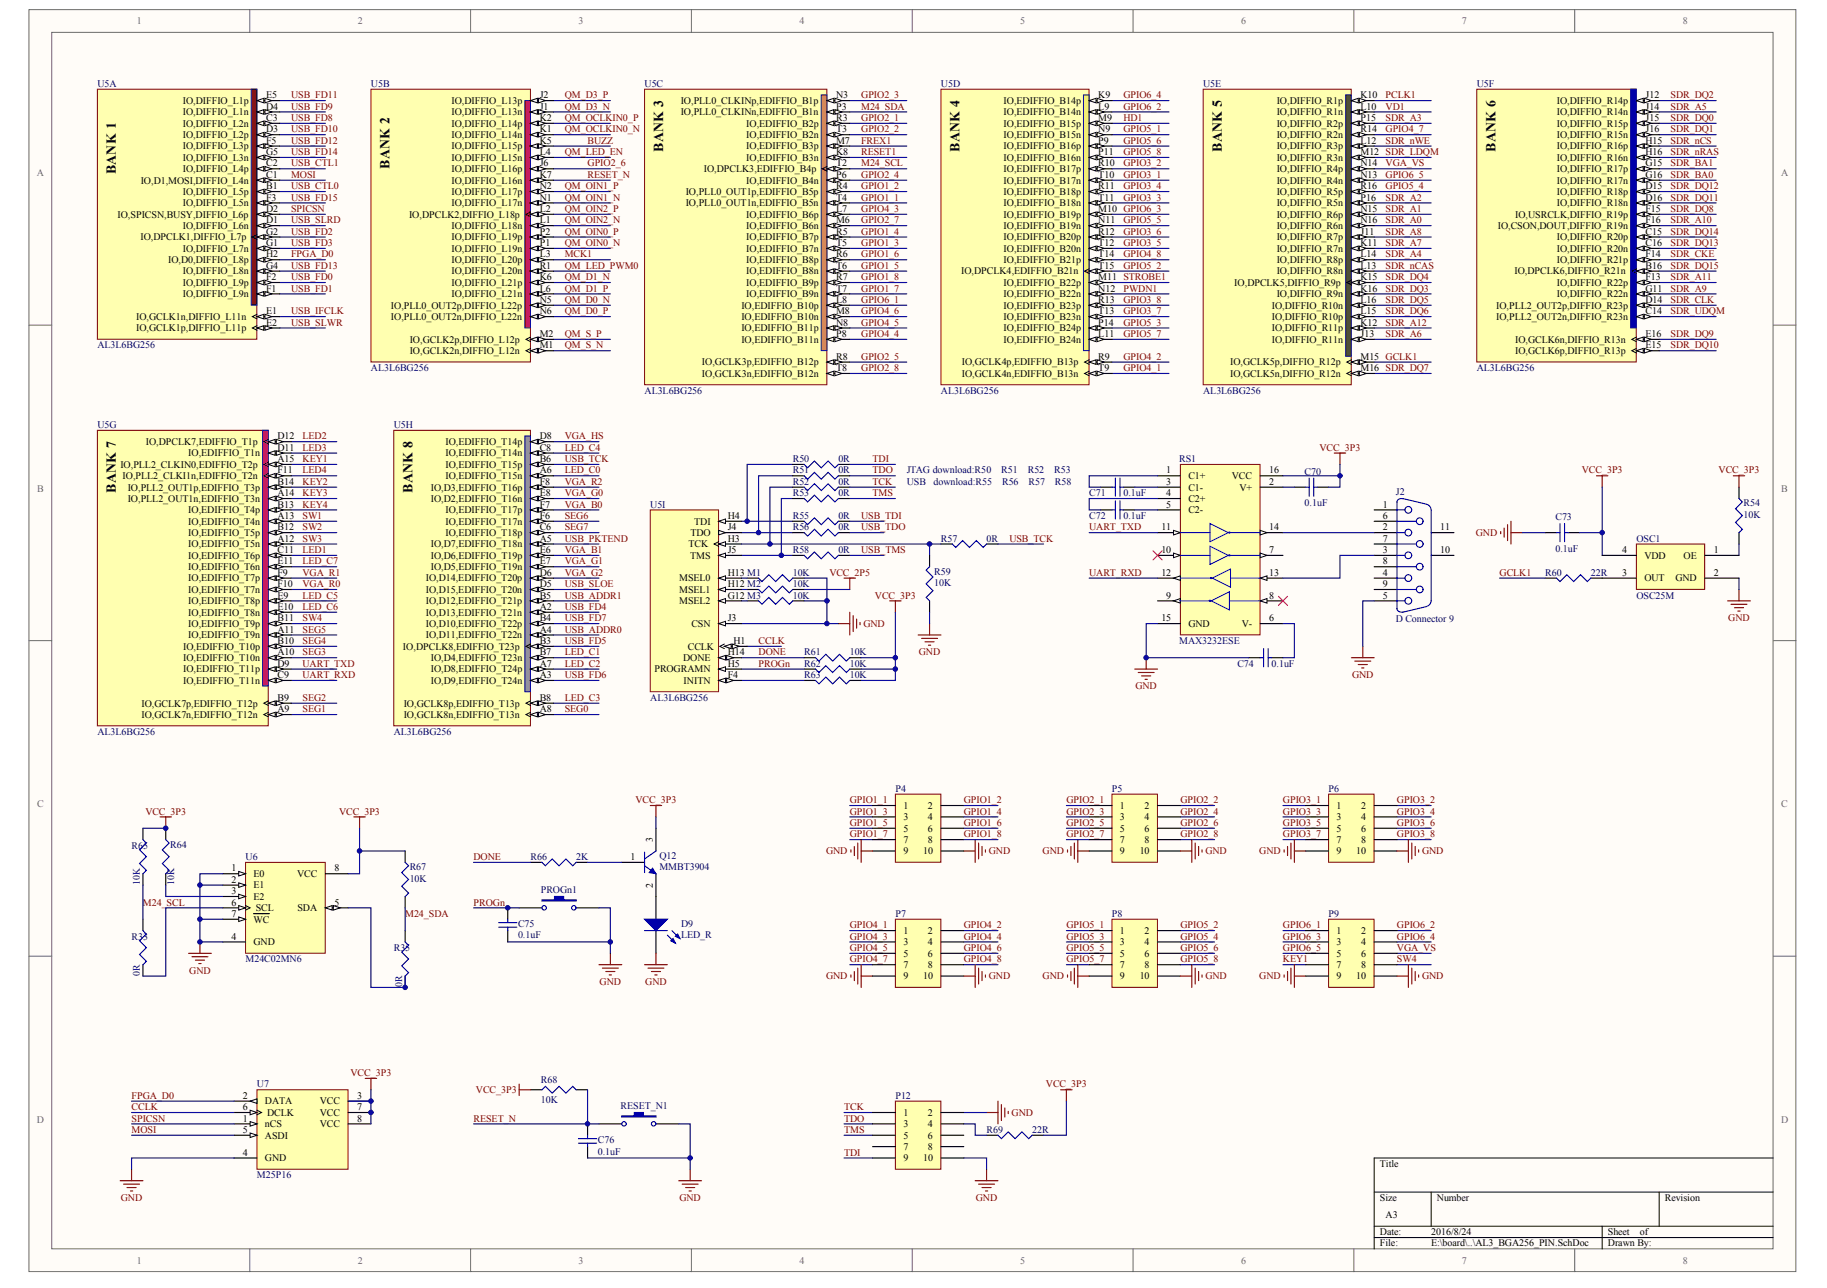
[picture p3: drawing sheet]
<svg xmlns="http://www.w3.org/2000/svg" width="287mm" height="202mm" viewBox="0 0 287 202" stroke-linecap="round" stroke-linejoin="round" font-family="sans-serif">
<defs><g id="words">
<g font-size="2.2">
<text x="104.1" y="23.8" transform="rotate(-90 104.1 23.8)">BANK 3</text>
<text x="150.6" y="23.8" transform="rotate(-90 150.6 23.8)">BANK 4</text>
<text x="191.8" y="23.8" transform="rotate(-90 191.8 23.8)">BANK 5</text>
<text x="234.8" y="23.8" transform="rotate(-90 234.8 23.8)">BANK 6</text>
<text x="18.2" y="27.4" transform="rotate(-90 18.2 27.4)">BANK 1</text>
<text x="61.2" y="26.5" transform="rotate(-90 61.2 26.5)">BANK 2</text>
<text x="18.2" y="77.3" transform="rotate(-90 18.2 77.3)">BANK 7</text>
<text x="64.7" y="77.3" transform="rotate(-90 64.7 77.3)">BANK 8</text>
</g>
<g font-size="1.6" fill="#696969">
<text x="21.5" y="3.8">1</text>
<text x="56.2" y="3.8">2</text>
<text x="90.8" y="3.8">3</text>
<text x="125.5" y="3.8">4</text>
<text x="160.2" y="3.8">5</text>
<text x="194.8" y="3.8">6</text>
<text x="229.5" y="3.8">7</text>
<text x="264.2" y="3.8">8</text>
<text x="5.8" y="27.7">A</text>
<text x="279.6" y="27.7">A</text>
<text x="5.8" y="77.2">B</text>
<text x="279.6" y="77.2">B</text>
<text x="5.8" y="126.7">C</text>
<text x="279.6" y="126.7">C</text>
<text x="5.8" y="176.2">D</text>
<text x="279.6" y="176.2">D</text>
<text x="21.5" y="198.3">1</text>
<text x="56.2" y="198.3">2</text>
<text x="90.8" y="198.3">3</text>
<text x="125.5" y="198.3">4</text>
<text x="160.2" y="198.3">5</text>
<text x="194.8" y="198.3">6</text>
<text x="229.5" y="198.3">7</text>
<text x="264.2" y="198.3">8</text>
</g>
<g font-size="1.6" fill="#000080">
<text x="15.3" y="13.6">U5A</text>
<text x="58.2" y="13.6">U5B</text>
<text x="101.2" y="13.6">U5C</text>
<text x="147.7" y="13.6">U5D</text>
<text x="188.9" y="13.6">U5E</text>
<text x="231.8" y="13.6">U5F</text>
<text x="15.3" y="54.7">AL3L6BG256</text>
<text x="58.2" y="58.2">AL3L6BG256</text>
<text x="231.8" y="58.2">AL3L6BG256</text>
<text x="101.2" y="61.8">AL3L6BG256</text>
<text x="147.7" y="61.8">AL3L6BG256</text>
<text x="188.9" y="61.8">AL3L6BG256</text>
<text x="15.3" y="67.2">U5G</text>
<text x="61.8" y="67.2">U5H</text>
<text x="124.5" y="76.1">R52</text>
<text x="124.5" y="77.9">R53</text>
<text x="124.5" y="72.5">R50</text>
<text x="124.5" y="74.3">R51</text>
<text x="131.6" y="76.1">0R</text>
<text x="131.6" y="77.9">0R</text>
<text x="131.6" y="72.5">0R</text>
<text x="131.6" y="74.3">0R</text>
<text x="142.3" y="74.3">JTAG download:R50</text>
<text x="142.3" y="76.1">USB</text>
<text x="146.5" y="76.1">download:R55</text>
<text x="157.2" y="74.3">R51</text>
<text x="157.3" y="76.1">R56</text>
<text x="161.3" y="74.3">R52</text>
<text x="161.5" y="76.1">R57</text>
<text x="165.5" y="74.3">R53</text>
<text x="165.6" y="76.1">R58</text>
<text x="171" y="77.9">C71</text>
<text x="176.4" y="77.9">0.1uF</text>
<text x="185.1" y="72.5">RS1</text>
<text x="204.8" y="74.5">C70</text>
<text x="219.1" y="77.7">J2</text>
<text x="102.1" y="79.7">U5I</text>
<text x="124.5" y="81.4">R55</text>
<text x="124.5" y="83.2">R56</text>
<text x="131.6" y="81.4">0R</text>
<text x="131.6" y="83.2">0R</text>
<text x="171" y="81.4">C72</text>
<text x="176.4" y="81.4">0.1uF</text>
<text x="204.8" y="79.5">0.1uF</text>
<text x="244.2" y="81.6">C73</text>
<text x="273.7" y="79.5">R54</text>
<text x="273.7" y="81.3">10K</text>
<text x="124.5" y="86.8">R58</text>
<text x="131.6" y="86.8">0R</text>
<text x="147.7" y="85">R57</text>
<text x="154.9" y="85">0R</text>
<text x="244.2" y="86.6">0.1uF</text>
<text x="256.9" y="85">OSC1</text>
<text x="124.5" y="90.4">10K</text>
<text x="124.5" y="92.1">10K</text>
<text x="124.5" y="93.9">10K</text>
<text x="146.6" y="90.2">R59</text>
<text x="146.6" y="92">10K</text>
<text x="242.6" y="90.4">R60</text>
<text x="249.7" y="90.4">22R</text>
<text x="256.9" y="93.9">OSC25M</text>
<text x="185.1" y="101.1">MAX3232ESE</text>
<text x="219.1" y="97.7">D Connector 9</text>
<text x="126.2" y="106.4">R63</text>
<text x="126.2" y="104.6">R62</text>
<text x="126.2" y="102.9">R61</text>
<text x="133.4" y="106.4">10K</text>
<text x="133.4" y="104.6">10K</text>
<text x="133.4" y="102.9">10K</text>
<text x="194.2" y="104.6">C74</text>
<text x="199.6" y="104.6">0.1uF</text>
<text x="102.1" y="110">AL3L6BG256</text>
<text x="15.3" y="115.3">AL3L6BG256</text>
<text x="61.8" y="115.3">AL3L6BG256</text>
<text x="140.6" y="124.3">P4</text>
<text x="174.6" y="124.3">P5</text>
<text x="208.6" y="124.3">P6</text>
<text x="20.7" y="133.2">R65</text>
<text x="26.7" y="133">R64</text>
<text x="38.5" y="135">U6</text>
<text x="64.3" y="136.6">R67</text>
<text x="83.3" y="135">R66</text>
<text x="90.4" y="135">2K</text>
<text x="103.5" y="134.8">Q12</text>
<text x="103.5" y="136.6">MMBT3904</text>
<text x="22" y="138.9" transform="rotate(-90 22 138.9)">10K</text>
<text x="27.3" y="138.9" transform="rotate(-90 27.3 138.9)">10K</text>
<text x="64.3" y="138.4">10K</text>
<text x="84.9" y="140.2">PROGn1</text>
<text x="140.6" y="143.9">P7</text>
<text x="174.6" y="143.9">P8</text>
<text x="208.6" y="143.9">P9</text>
<text x="20.7" y="147.5">R33</text>
<text x="61.8" y="149.3">R35</text>
<text x="81.3" y="145.5">C75</text>
<text x="81.3" y="147.3">0.1uF</text>
<text x="106.9" y="145.5">D9</text>
<text x="106.9" y="147.3">LED_R</text>
<text x="22" y="153.2" transform="rotate(-90 22 153.2)">0R</text>
<text x="38.5" y="151">M24C02MN6</text>
<text x="63.1" y="155" transform="rotate(-90 63.1 155)">0R</text>
<text x="40.3" y="170.7">U7</text>
<text x="84.9" y="170">R68</text>
<text x="84.9" y="173.2">10K</text>
<text x="140.6" y="172.4">P12</text>
<text x="93.8" y="179.4">C76</text>
<text x="97.4" y="174.1">RESET_N1</text>
<text x="154.9" y="177.8">R69</text>
<text x="162" y="177.8">22R</text>
<text x="40.3" y="184.9">M25P16</text>
<text x="93.8" y="181.2">0.1uF</text>
</g>
<g font-size="1.6">
<text x="28.7" y="16.3">IO,DIFFIO_L1p</text>
<text x="41.8" y="17.2">D4</text>
<text x="41.8" y="15.4">E5</text>
<text x="70.9" y="16.3">IO,DIFFIO_L13p</text>
<text x="84.7" y="15.4">J2</text>
<text x="84.7" y="17.2">J1</text>
<text x="106.9" y="16.3">IO,PLL0_CLKINp,EDIFFIO_B1p</text>
<text x="131.3" y="15.4">N3</text>
<text x="131.3" y="17.2">P3</text>
<text x="157.5" y="16.3">IO,EDIFFIO_B14p</text>
<text x="172.4" y="15.4">K9</text>
<text x="172.4" y="17.2">L9</text>
<text x="200.4" y="16.3">IO,DIFFIO_R1p</text>
<text x="213.6" y="15.4">K10</text>
<text x="213.6" y="17.2">L10</text>
<text x="244.4" y="16.3">IO,DIFFIO_R14p</text>
<text x="258.3" y="17.2">J14</text>
<text x="258.3" y="15.4">J12</text>
<text x="28.7" y="18.1">IO,DIFFIO_L1n</text>
<text x="28.7" y="23.4">IO,DIFFIO_L3p</text>
<text x="28.7" y="19.9">IO,DIFFIO_L2n</text>
<text x="28.7" y="21.7">IO,DIFFIO_L2p</text>
<text x="41.8" y="22.6">F5</text>
<text x="41.8" y="19">C3</text>
<text x="41.8" y="20.8">D3</text>
<text x="70.9" y="18.1">IO,DIFFIO_L13n</text>
<text x="70.9" y="19.9">IO,DIFFIO_L14p</text>
<text x="70.9" y="21.7">IO,DIFFIO_L14n</text>
<text x="70.9" y="23.4">IO,DIFFIO_L15p</text>
<text x="84.7" y="19">K2</text>
<text x="84.7" y="20.8">K1</text>
<text x="84.7" y="22.6">K5</text>
<text x="106.9" y="18.1">IO,PLL0_CLKINn,EDIFFIO_B1n</text>
<text x="117.1" y="19.9">IO,EDIFFIO_B2p</text>
<text x="117.1" y="21.7">IO,EDIFFIO_B2n</text>
<text x="117.1" y="23.4">IO,EDIFFIO_B3p</text>
<text x="131.3" y="19">R3</text>
<text x="131.3" y="20.8">T3</text>
<text x="131.3" y="22.6">M7</text>
<text x="157.5" y="18.1">IO,EDIFFIO_B14n</text>
<text x="157.5" y="19.9">IO,EDIFFIO_B15p</text>
<text x="157.5" y="21.7">IO,EDIFFIO_B15n</text>
<text x="157.5" y="23.4">IO,EDIFFIO_B16p</text>
<text x="172.4" y="19">M9</text>
<text x="172.4" y="20.8">N9</text>
<text x="172.4" y="22.6">P9</text>
<text x="200.4" y="23.4">IO,DIFFIO_R3p</text>
<text x="200.4" y="19.9">IO,DIFFIO_R2p</text>
<text x="200.4" y="18.1">IO,DIFFIO_R1n</text>
<text x="200.4" y="21.7">IO,DIFFIO_R2n</text>
<text x="213.6" y="22.6">L12</text>
<text x="213.6" y="19">P15</text>
<text x="213.6" y="20.8">R14</text>
<text x="244.4" y="23.4">IO,DIFFIO_R16p</text>
<text x="244.4" y="21.7">IO,DIFFIO_R15n</text>
<text x="244.4" y="19.9">IO,DIFFIO_R15p</text>
<text x="244.4" y="18.1">IO,DIFFIO_R14n</text>
<text x="258.3" y="22.6">H15</text>
<text x="258.3" y="20.8">J16</text>
<text x="258.3" y="19">J15</text>
<text x="22.1" y="28.8">IO,D1,MOSI,DIFFIO_L4n</text>
<text x="28.7" y="27">IO,DIFFIO_L4p</text>
<text x="28.7" y="25.2">IO,DIFFIO_L3n</text>
<text x="41.8" y="29.7">B1</text>
<text x="41.8" y="26.1">C2</text>
<text x="41.8" y="27.9">C1</text>
<text x="41.8" y="24.3">G5</text>
<text x="70.9" y="27">IO,DIFFIO_L16p</text>
<text x="70.9" y="25.2">IO,DIFFIO_L15n</text>
<text x="70.9" y="28.8">IO,DIFFIO_L16n</text>
<text x="84.7" y="26.1">J6</text>
<text x="84.7" y="29.7">N2</text>
<text x="84.7" y="24.3">L4</text>
<text x="84.7" y="27.9">K7</text>
<text x="110.5" y="27">IO,DPCLK3,EDIFFIO_B4p</text>
<text x="117.1" y="28.8">IO,EDIFFIO_B4n</text>
<text x="117.1" y="25.2">IO,EDIFFIO_B3n</text>
<text x="131.3" y="26.1">T2</text>
<text x="131.3" y="29.7">R4</text>
<text x="131.3" y="27.9">P6</text>
<text x="131.3" y="24.3">K8</text>
<text x="157.5" y="27">IO,EDIFFIO_B17p</text>
<text x="157.5" y="28.8">IO,EDIFFIO_B17n</text>
<text x="157.5" y="25.2">IO,EDIFFIO_B16n</text>
<text x="172.4" y="26.1">R10</text>
<text x="172.4" y="27.9">T10</text>
<text x="172.4" y="29.7">R11</text>
<text x="172.4" y="24.3">P11</text>
<text x="200.4" y="28.8">IO,DIFFIO_R4n</text>
<text x="200.4" y="25.2">IO,DIFFIO_R3n</text>
<text x="200.4" y="27">IO,DIFFIO_R4p</text>
<text x="213.6" y="27.9">N13</text>
<text x="213.6" y="24.3">M12 SDR_LDQM</text>
<text x="213.6" y="26.1">N14</text>
<text x="213.6" y="29.7">R16</text>
<text x="244.4" y="28.8">IO,DIFFIO_R17n</text>
<text x="244.4" y="27">IO,DIFFIO_R17p</text>
<text x="244.4" y="25.2">IO,DIFFIO_R16n</text>
<text x="258.3" y="27.9">G16</text>
<text x="258.3" y="26.1">G15</text>
<text x="258.3" y="29.7">D15</text>
<text x="258.3" y="24.3">H16</text>
<text x="18.4" y="34.2">IO,SPICSN,BUSY,DIFFIO_L6p</text>
<text x="28.7" y="30.6">IO,DIFFIO_L5p</text>
<text x="28.7" y="32.4">IO,DIFFIO_L5n</text>
<text x="28.7" y="35.9">IO,DIFFIO_L6n</text>
<text x="41.8" y="31.5">F3</text>
<text x="41.8" y="33.3">D2</text>
<text x="41.8" y="35">D1</text>
<text x="64.2" y="34.2">IO,DPCLK2,DIFFIO_L18p</text>
<text x="70.9" y="35.9">IO,DIFFIO_L18n</text>
<text x="70.9" y="30.6">IO,DIFFIO_L17p</text>
<text x="70.9" y="32.4">IO,DIFFIO_L17n</text>
<text x="84.7" y="33.3">L2</text>
<text x="84.7" y="35">L1</text>
<text x="84.7" y="31.5">N1</text>
<text x="107.6" y="30.6">IO,PLL0_OUT1p,EDIFFIO_B5p</text>
<text x="107.6" y="32.4">IO,PLL0_OUT1n,EDIFFIO_B5n</text>
<text x="117.1" y="35.9">IO,EDIFFIO_B6n</text>
<text x="117.1" y="34.2">IO,EDIFFIO_B6p</text>
<text x="131.3" y="31.5">T4</text>
<text x="131.3" y="35">M6</text>
<text x="131.3" y="33.3">L7</text>
<text x="157.5" y="30.6">IO,EDIFFIO_B18p</text>
<text x="157.5" y="32.4">IO,EDIFFIO_B18n</text>
<text x="157.5" y="34.2">IO,EDIFFIO_B19p</text>
<text x="157.5" y="35.9">IO,EDIFFIO_B19n</text>
<text x="172.4" y="31.5">T11</text>
<text x="172.4" y="33.3">M10 GPIO6_3</text>
<text x="172.4" y="35">N11</text>
<text x="200.4" y="32.4">IO,DIFFIO_R5n</text>
<text x="200.4" y="30.6">IO,DIFFIO_R5p</text>
<text x="200.4" y="35.9">IO,DIFFIO_R6n</text>
<text x="200.4" y="34.2">IO,DIFFIO_R6p</text>
<text x="213.6" y="31.5">P16</text>
<text x="213.6" y="35">N16</text>
<text x="213.6" y="33.3">N15</text>
<text x="235.1" y="35.9">IO,CSON,DOUT,DIFFIO_R19n</text>
<text x="237.9" y="34.2">IO,USRCLK,DIFFIO_R19p</text>
<text x="244.4" y="32.4">IO,DIFFIO_R18n</text>
<text x="244.4" y="30.6">IO,DIFFIO_R18p</text>
<text x="258.3" y="35">F16</text>
<text x="258.3" y="33.3">F15</text>
<text x="258.3" y="31.5">D16</text>
<text x="22" y="37.7">IO,DPCLK1,DIFFIO_L7p</text>
<text x="26.4" y="41.3">IO,D0,DIFFIO_L8p</text>
<text x="28.7" y="39.5">IO,DIFFIO_L7n</text>
<text x="41.8" y="36.8">G2</text>
<text x="41.8" y="38.6">G1</text>
<text x="41.8" y="40.4">H2</text>
<text x="70.9" y="41.3">IO,DIFFIO_L20p</text>
<text x="70.9" y="37.7">IO,DIFFIO_L19p</text>
<text x="70.9" y="39.5">IO,DIFFIO_L19n</text>
<text x="84.7" y="40.4">L3</text>
<text x="84.7" y="36.8">P2</text>
<text x="84.7" y="38.6">P1</text>
<text x="117.1" y="37.7">IO,EDIFFIO_B7p</text>
<text x="117.1" y="39.5">IO,EDIFFIO_B7n</text>
<text x="117.1" y="41.3">IO,EDIFFIO_B8p</text>
<text x="131.3" y="36.8">R5</text>
<text x="131.3" y="38.6">T5</text>
<text x="131.3" y="40.4">R6</text>
<text x="157.5" y="37.7">IO,EDIFFIO_B20p</text>
<text x="157.5" y="39.5">IO,EDIFFIO_B20n</text>
<text x="157.5" y="41.3">IO,EDIFFIO_B21p</text>
<text x="172.4" y="36.8">R12</text>
<text x="172.4" y="38.6">T12</text>
<text x="172.4" y="40.4">T14</text>
<text x="200.4" y="39.5">IO,DIFFIO_R7n</text>
<text x="200.4" y="41.3">IO,DIFFIO_R8p</text>
<text x="200.4" y="37.7">IO,DIFFIO_R7p</text>
<text x="213.6" y="38.6">K11</text>
<text x="213.6" y="40.4">L14</text>
<text x="213.6" y="36.8">J11</text>
<text x="244.4" y="41.3">IO,DIFFIO_R21p</text>
<text x="244.4" y="39.5">IO,DIFFIO_R20n</text>
<text x="244.4" y="37.7">IO,DIFFIO_R20p</text>
<text x="258.3" y="40.4">F14</text>
<text x="258.3" y="38.6">C16</text>
<text x="258.3" y="36.8">C15</text>
<text x="28.7" y="44.9">IO,DIFFIO_L9p</text>
<text x="28.7" y="46.6">IO,DIFFIO_L9n</text>
<text x="28.7" y="43.1">IO,DIFFIO_L8n</text>
<text x="41.8" y="44">F2</text>
<text x="41.8" y="45.8">F1</text>
<text x="41.8" y="42.2">G4</text>
<text x="70.9" y="44.9">IO,DIFFIO_L21p</text>
<text x="70.9" y="46.6">IO,DIFFIO_L21n</text>
<text x="70.9" y="43.1">IO,DIFFIO_L20n</text>
<text x="84.7" y="44">K6</text>
<text x="84.7" y="45.8">L6</text>
<text x="84.7" y="42.2">R1</text>
<text x="84.7" y="47.5">N5</text>
<text x="117.1" y="43.1">IO,EDIFFIO_B8n</text>
<text x="117.1" y="44.9">IO,EDIFFIO_B9p</text>
<text x="117.1" y="46.6">IO,EDIFFIO_B9n</text>
<text x="131.3" y="42.2">T6</text>
<text x="131.3" y="44">R7</text>
<text x="131.3" y="45.8">T7</text>
<text x="131.3" y="47.5">L8</text>
<text x="150.9" y="43.1">IO,DPCLK4,EDIFFIO_B21n</text>
<text x="157.5" y="44.9">IO,EDIFFIO_B22p</text>
<text x="157.5" y="46.6">IO,EDIFFIO_B22n</text>
<text x="172.4" y="47.5">R13</text>
<text x="172.4" y="42.2">T15</text>
<text x="172.4" y="44">M11 STROBE1</text>
<text x="172.4" y="45.8">N12</text>
<text x="193.8" y="44.9">IO,DPCLK5,DIFFIO_R9p</text>
<text x="200.4" y="43.1">IO,DIFFIO_R8n</text>
<text x="200.4" y="46.6">IO,DIFFIO_R9n</text>
<text x="213.6" y="42.2">L13</text>
<text x="213.6" y="47.5">L16</text>
<text x="213.6" y="45.8">K16</text>
<text x="213.6" y="44">K15</text>
<text x="237.7" y="43.1">IO,DPCLK6,DIFFIO_R21n</text>
<text x="244.4" y="44.9">IO,DIFFIO_R22p</text>
<text x="244.4" y="46.6">IO,DIFFIO_R22n</text>
<text x="258.3" y="44">F13</text>
<text x="258.3" y="42.2">B16</text>
<text x="258.3" y="45.8">G11</text>
<text x="258.3" y="47.5">D14</text>
<text x="21.4" y="50.2">IO,GCLK1n,DIFFIO_L11n</text>
<text x="21.4" y="52">IO,GCLK1p,DIFFIO_L11p</text>
<text x="41.8" y="49.3">E1</text>
<text x="41.8" y="51.1">E2</text>
<text x="61.4" y="48.4">IO,PLL0_OUT2p,DIFFIO_L22p</text>
<text x="61.4" y="50.2">IO,PLL0_OUT2n,DIFFIO_L22n</text>
<text x="64.3" y="53.8">IO,GCLK2p,DIFFIO_L12p</text>
<text x="84.7" y="52.9">M2</text>
<text x="84.7" y="49.3">N6</text>
<text x="116.4" y="48.4">IO,EDIFFIO_B10p</text>
<text x="116.4" y="50.2">IO,EDIFFIO_B10n</text>
<text x="116.4" y="52">IO,EDIFFIO_B11p</text>
<text x="116.4" y="53.8">IO,EDIFFIO_B11n</text>
<text x="131.3" y="49.3">M8</text>
<text x="131.3" y="51.1">N8</text>
<text x="131.3" y="52.9">P8</text>
<text x="157.5" y="48.4">IO,EDIFFIO_B23p</text>
<text x="157.5" y="50.2">IO,EDIFFIO_B23n</text>
<text x="157.5" y="52">IO,EDIFFIO_B24p</text>
<text x="157.5" y="53.8">IO,EDIFFIO_B24n</text>
<text x="172.4" y="49.3">T13</text>
<text x="172.4" y="51.1">P14</text>
<text x="172.4" y="52.9">L11</text>
<text x="199.7" y="52">IO,DIFFIO_R11p</text>
<text x="199.7" y="48.4">IO,DIFFIO_R10n</text>
<text x="199.7" y="50.2">IO,DIFFIO_R10p</text>
<text x="199.7" y="53.8">IO,DIFFIO_R11n</text>
<text x="213.6" y="51.1">K12</text>
<text x="213.6" y="49.3">L15</text>
<text x="213.6" y="52.9">J13</text>
<text x="234.9" y="50.2">IO,PLL2_OUT2n,DIFFIO_R23n</text>
<text x="234.9" y="48.4">IO,PLL2_OUT2p,DIFFIO_R23p</text>
<text x="237.8" y="53.8">IO,GCLK6n,DIFFIO_R13n</text>
<text x="258.3" y="52.9">E16</text>
<text x="258.3" y="49.3">C14</text>
<text x="64.3" y="55.6">IO,GCLK2n,DIFFIO_L12n</text>
<text x="84.7" y="54.7">M1</text>
<text x="110.2" y="57.4">IO,GCLK3p,EDIFFIO_B12p</text>
<text x="110.2" y="59.1">IO,GCLK3n,EDIFFIO_B12n</text>
<text x="131.3" y="56.5">R8</text>
<text x="131.3" y="58.2">T8</text>
<text x="151" y="57.4">IO,GCLK4p,EDIFFIO_B13p</text>
<text x="151" y="59.1">IO,GCLK4n,EDIFFIO_B13n</text>
<text x="172.4" y="56.5">R9</text>
<text x="172.4" y="58.2">T9</text>
<text x="193.1" y="57.4">IO,GCLK5p,DIFFIO_R12p</text>
<text x="193.1" y="59.1">IO,GCLK5n,DIFFIO_R12n</text>
<text x="213.6" y="56.5">M15 GCLK1</text>
<text x="213.6" y="58.2">M16 SDR_DQ7</text>
<text x="237.8" y="55.6">IO,GCLK6p,DIFFIO_R13p</text>
<text x="258.3" y="54.7">E15</text>
<text x="22.9" y="69.8">IO,DPCLK7,EDIFFIO_T1p</text>
<text x="29.5" y="71.6">IO,EDIFFIO_T1n</text>
<text x="43.6" y="70.7">D11</text>
<text x="43.6" y="69">D12</text>
<text x="69.9" y="71.6">IO,EDIFFIO_T14n</text>
<text x="69.9" y="69.8">IO,EDIFFIO_T14p</text>
<text x="84.7" y="70.7">C8</text>
<text x="84.7" y="69">D8</text>
<text x="18.9" y="73.4">IO,PLL2_CLKIN0,EDIFFIO_T2p</text>
<text x="19.2" y="75.2">IO,PLL2_CLKI1n,EDIFFIO_T2n</text>
<text x="20" y="77">IO,PLL2_OUT1p,EDIFFIO_T3p</text>
<text x="43.6" y="77.9">A14</text>
<text x="43.6" y="76.1">B14</text>
<text x="43.6" y="74.3">F11</text>
<text x="43.6" y="72.5">A15</text>
<text x="67.6" y="77">IO,D3,EDIFFIO_T16p</text>
<text x="69.9" y="75.2">IO,EDIFFIO_T15n</text>
<text x="69.9" y="73.4">IO,EDIFFIO_T15p</text>
<text x="84.7" y="77.9">E8</text>
<text x="84.7" y="76.1">F8</text>
<text x="84.7" y="74.3">A6</text>
<text x="84.7" y="72.5">B6</text>
<text x="183.1" y="74.3">1</text>
<text x="183.1" y="77.9">4</text>
<text x="183.1" y="76.1">3</text>
<text x="186.6" y="75.2">C1+</text>
<text x="186.6" y="77">C1-</text>
<text x="193.4" y="75.2">VCC</text>
<text x="194.6" y="77">V+</text>
<text x="199.3" y="74.3">16</text>
<text x="199.3" y="76.1">2</text>
<text x="20" y="78.8">IO,PLL2_OUT1n,EDIFFIO_T3n</text>
<text x="29.5" y="82.3">IO,EDIFFIO_T4n</text>
<text x="29.5" y="80.6">IO,EDIFFIO_T4p</text>
<text x="43.6" y="81.4">A13</text>
<text x="43.6" y="79.7">B13</text>
<text x="43.6" y="83.2">B12</text>
<text x="67.6" y="78.8">IO,D2,EDIFFIO_T16n</text>
<text x="69.9" y="82.3">IO,EDIFFIO_T17n</text>
<text x="69.9" y="80.6">IO,EDIFFIO_T17p</text>
<text x="84.7" y="81.4">F6</text>
<text x="84.7" y="79.7">F7</text>
<text x="84.7" y="83.2">C6</text>
<text x="109" y="82.3">TDI</text>
<text x="114.2" y="81.4">H4</text>
<text x="114.2" y="83.2">J4</text>
<text x="182.3" y="83.2">11</text>
<text x="183.1" y="79.7">5</text>
<text x="186.6" y="78.8">C2+</text>
<text x="186.6" y="80.6">C2-</text>
<text x="199.3" y="83.2">14</text>
<text x="217.1" y="79.7">1</text>
<text x="217.1" y="83.2">2</text>
<text x="217.1" y="81.4">6</text>
<text x="226.1" y="83.2">11</text>
<text x="29.5" y="89.5">IO,EDIFFIO_T6n</text>
<text x="29.5" y="85.9">IO,EDIFFIO_T5n</text>
<text x="29.5" y="84.1">IO,EDIFFIO_T5p</text>
<text x="29.5" y="87.7">IO,EDIFFIO_T6p</text>
<text x="43.6" y="88.6">E11</text>
<text x="43.6" y="85">A12</text>
<text x="43.6" y="86.8">C11</text>
<text x="67.6" y="89.5">IO,D5,EDIFFIO_T19n</text>
<text x="67.6" y="87.7">IO,D6,EDIFFIO_T19p</text>
<text x="67.6" y="85.9">IO,D7,EDIFFIO_T18n</text>
<text x="69.9" y="84.1">IO,EDIFFIO_T18p</text>
<text x="84.7" y="88.6">E7</text>
<text x="84.7" y="86.8">E6</text>
<text x="84.7" y="85">A5</text>
<text x="108.1" y="85.9">TCK</text>
<text x="108.3" y="87.7">TMS</text>
<text x="108.4" y="84.1">TDO</text>
<text x="114.2" y="85">H3</text>
<text x="114.2" y="86.8">J5</text>
<text x="182.3" y="86.8">10</text>
<text x="199.3" y="86.8">7</text>
<text x="217.1" y="86.8">3</text>
<text x="217.1" y="85">7</text>
<text x="217.1" y="88.6">8</text>
<text x="226.1" y="86.8">10</text>
<text x="254.7" y="86.8">4</text>
<text x="258.1" y="87.7">VDD</text>
<text x="264.3" y="87.7">OE</text>
<text x="269.1" y="86.8">1</text>
<text x="29.5" y="93">IO,EDIFFIO_T7n</text>
<text x="29.5" y="91.3">IO,EDIFFIO_T7p</text>
<text x="29.5" y="94.8">IO,EDIFFIO_T8p</text>
<text x="43.6" y="95.7">E10</text>
<text x="43.6" y="92.1">F10</text>
<text x="43.6" y="90.4">F9</text>
<text x="43.6" y="93.9">E9</text>
<text x="66.8" y="94.8">IO,D12,EDIFFIO_T21p</text>
<text x="66.8" y="93">IO,D15,EDIFFIO_T20n</text>
<text x="66.8" y="91.3">IO,D14,EDIFFIO_T20p</text>
<text x="84.7" y="95.7">A2</text>
<text x="84.7" y="93.9">B5</text>
<text x="84.7" y="92.1">D5</text>
<text x="84.7" y="90.4">D6</text>
<text x="106.6" y="91.3">MSEL0</text>
<text x="106.6" y="93">MSEL1</text>
<text x="106.6" y="94.8">MSEL2</text>
<text x="114.2" y="90.4">H13 M1</text>
<text x="114.2" y="92.1">H12 M2</text>
<text x="114.2" y="93.9">G12 M3</text>
<text x="182.3" y="90.4">12</text>
<text x="183.1" y="93.9">9</text>
<text x="199.3" y="90.4">13</text>
<text x="199.3" y="93.9">8</text>
<text x="217.1" y="90.4">4</text>
<text x="217.1" y="93.9">5</text>
<text x="217.1" y="92.1">9</text>
<text x="254.7" y="90.4">3</text>
<text x="258.1" y="91.3">OUT</text>
<text x="263" y="91.3">GND</text>
<text x="269.1" y="90.4">2</text>
<text x="28.8" y="102">IO,EDIFFIO_T10p</text>
<text x="29.5" y="96.6">IO,EDIFFIO_T8n</text>
<text x="29.5" y="100.2">IO,EDIFFIO_T9n</text>
<text x="29.5" y="98.4">IO,EDIFFIO_T9p</text>
<text x="43.6" y="99.3">A11</text>
<text x="43.6" y="97.5">B11</text>
<text x="43.6" y="101.1">B10</text>
<text x="63.3" y="102">IO,DPCLK8,EDIFFIO_T23p</text>
<text x="66.8" y="96.6">IO,D13,EDIFFIO_T21n</text>
<text x="66.8" y="100.2">IO,D11,EDIFFIO_T22n</text>
<text x="66.8" y="98.4">IO,D10,EDIFFIO_T22p</text>
<text x="84.7" y="99.3">A4</text>
<text x="84.7" y="97.5">B4</text>
<text x="84.7" y="101.1">B3</text>
<text x="108" y="102">CCLK</text>
<text x="108.5" y="98.4">CSN</text>
<text x="114.2" y="97.5">J3</text>
<text x="115.1" y="101.1">H1</text>
<text x="182.3" y="97.5">15</text>
<text x="186.6" y="98.4">GND</text>
<text x="194.9" y="98.4">V-</text>
<text x="199.3" y="97.5">6</text>
<text x="28.8" y="103.7">IO,EDIFFIO_T10n</text>
<text x="28.8" y="107.3">IO,EDIFFIO_T11n</text>
<text x="28.8" y="105.5">IO,EDIFFIO_T11p</text>
<text x="43.6" y="102.9">A10</text>
<text x="43.6" y="106.4">C9</text>
<text x="43.6" y="104.6">D9</text>
<text x="67.6" y="105.5">IO,D8,EDIFFIO_T24p</text>
<text x="67.6" y="103.7">IO,D4,EDIFFIO_T23n</text>
<text x="67.6" y="107.3">IO,D9,EDIFFIO_T24n</text>
<text x="84.7" y="104.6">A7</text>
<text x="84.7" y="102.9">B7</text>
<text x="84.7" y="106.4">A3</text>
<text x="102.7" y="105.5">PROGRAMN</text>
<text x="107.3" y="103.7">DONE</text>
<text x="107.3" y="107.3">INITN</text>
<text x="114.2" y="102.9">H14</text>
<text x="114.2" y="104.6">H5</text>
<text x="114.2" y="106.4">F4</text>
<text x="22.2" y="112.7">IO,GCLK7n,EDIFFIO_T12n</text>
<text x="22.2" y="110.9">IO,GCLK7p,EDIFFIO_T12p</text>
<text x="43.6" y="111.8">A9</text>
<text x="43.6" y="110">B9</text>
<text x="63.4" y="112.7">IO,GCLK8n,EDIFFIO_T13n</text>
<text x="63.4" y="110.9">IO,GCLK8p,EDIFFIO_T13p</text>
<text x="84.7" y="111.8">A8</text>
<text x="84.7" y="110">B8</text>
<text x="141.8" y="126.9">1</text>
<text x="141.8" y="128.7">3</text>
<text x="141.8" y="130.5">5</text>
<text x="145.7" y="126.9">2</text>
<text x="145.7" y="128.7">4</text>
<text x="145.7" y="130.5">6</text>
<text x="175.8" y="126.9">1</text>
<text x="175.8" y="128.7">3</text>
<text x="175.8" y="130.5">5</text>
<text x="179.7" y="126.9">2</text>
<text x="179.7" y="128.7">4</text>
<text x="179.7" y="130.5">6</text>
<text x="209.8" y="126.9">1</text>
<text x="209.8" y="128.7">3</text>
<text x="209.8" y="130.5">5</text>
<text x="213.7" y="126.9">2</text>
<text x="213.7" y="128.7">4</text>
<text x="213.7" y="130.5">6</text>
<text x="36.3" y="136.8">1</text>
<text x="39.8" y="137.7">E0</text>
<text x="46.6" y="137.7">VCC</text>
<text x="52.5" y="136.8">8</text>
<text x="99" y="135">1</text>
<text x="102.5" y="132.1" transform="rotate(-90 102.5 132.1)">3</text>
<text x="141.8" y="132.3">7</text>
<text x="141.8" y="134.1">9</text>
<text x="144.9" y="134.1">10</text>
<text x="145.7" y="132.3">8</text>
<text x="175.8" y="132.3">7</text>
<text x="175.8" y="134.1">9</text>
<text x="178.9" y="134.1">10</text>
<text x="179.7" y="132.3">8</text>
<text x="209.8" y="132.3">7</text>
<text x="209.8" y="134.1">9</text>
<text x="212.9" y="134.1">10</text>
<text x="213.7" y="132.3">8</text>
<text x="36.3" y="138.5">2</text>
<text x="36.3" y="140.3">3</text>
<text x="36.3" y="142.1">6</text>
<text x="36.3" y="143.9">7</text>
<text x="39.8" y="139.4">E1</text>
<text x="39.8" y="141.2">E2</text>
<text x="40.2" y="143">SCL</text>
<text x="46.7" y="143">SDA</text>
<text x="52.5" y="142.1">5</text>
<text x="102.5" y="139.4" transform="rotate(-90 102.5 139.4)">2</text>
<text x="36.3" y="147.5">4</text>
<text x="39.8" y="148.4">GND</text>
<text x="39.8" y="144.8">WC</text>
<text x="141.8" y="146.6">1</text>
<text x="141.8" y="148.4">3</text>
<text x="145.7" y="146.6">2</text>
<text x="145.7" y="148.4">4</text>
<text x="175.8" y="146.6">1</text>
<text x="175.8" y="148.4">3</text>
<text x="179.7" y="146.6">2</text>
<text x="179.7" y="148.4">4</text>
<text x="209.8" y="146.6">1</text>
<text x="209.8" y="148.4">3</text>
<text x="213.7" y="146.6">2</text>
<text x="213.7" y="148.4">4</text>
<text x="141.8" y="150.1">5</text>
<text x="141.8" y="151.9">7</text>
<text x="141.8" y="153.7">9</text>
<text x="144.9" y="153.7">10</text>
<text x="145.7" y="150.1">6</text>
<text x="145.7" y="151.9">8</text>
<text x="175.8" y="150.1">5</text>
<text x="175.8" y="151.9">7</text>
<text x="175.8" y="153.7">9</text>
<text x="178.9" y="153.7">10</text>
<text x="179.7" y="150.1">6</text>
<text x="179.7" y="151.9">8</text>
<text x="209.8" y="150.1">5</text>
<text x="209.8" y="151.9">7</text>
<text x="209.8" y="153.7">9</text>
<text x="212.9" y="153.7">10</text>
<text x="213.7" y="150.1">6</text>
<text x="213.7" y="151.9">8</text>
<text x="38.1" y="172.4">2</text>
<text x="41.6" y="173.3">DATA</text>
<text x="50.2" y="173.3">VCC</text>
<text x="56.1" y="172.4">3</text>
<text x="38.1" y="176">1</text>
<text x="38.1" y="177.8">5</text>
<text x="38.1" y="174.2">6</text>
<text x="41.6" y="176.9">nCS</text>
<text x="41.6" y="178.7">ASDI</text>
<text x="41.9" y="175.1">DCLK</text>
<text x="50.2" y="175.1">VCC</text>
<text x="50.2" y="176.9">VCC</text>
<text x="56.1" y="174.2">7</text>
<text x="56.1" y="176">8</text>
<text x="141.8" y="175.1">1</text>
<text x="141.8" y="176.9">3</text>
<text x="141.8" y="178.7">5</text>
<text x="145.7" y="175.1">2</text>
<text x="145.7" y="176.9">4</text>
<text x="145.7" y="178.7">6</text>
<text x="38.1" y="181.4">4</text>
<text x="41.6" y="182.3">GND</text>
<text x="141.8" y="180.5">7</text>
<text x="141.8" y="182.3">9</text>
<text x="144.9" y="182.3">10</text>
<text x="145.7" y="180.5">8</text>
<text x="216.6" y="183.1">Title</text>
<text x="216.6" y="188.5">Size</text>
<text x="217.5" y="191.2">A3</text>
<text x="225.6" y="188.5">Number</text>
<text x="261.4" y="188.5">Revision</text>
<text x="216.6" y="193.8">Date:</text>
<text x="216.6" y="195.6">File:</text>
<text x="224.7" y="193.8">2016/8/24</text>
<text x="224.7" y="195.6">E:\board\..\AL3_BGA256_PIN.SchDoc</text>
<text x="252.4" y="193.8">Sheet</text>
<text x="252.4" y="195.6">Drawn By:</text>
<text x="257.4" y="193.8">of</text>
</g>
<g font-size="1.6" fill="#800000">
<text x="45.7" y="17.2">USB_FD9</text>
<text x="45.7" y="15.4">USB_FD11</text>
<text x="88.7" y="17.2">QM_D3_N</text>
<text x="88.7" y="15.4">QM_D3_P</text>
<text x="135.2" y="15.4">GPIO2_3</text>
<text x="135.2" y="17.2">M24_SDA</text>
<text x="176.4" y="17.2">GPIO6_2</text>
<text x="176.4" y="15.4">GPIO6_4</text>
<text x="217.5" y="17.2">VD1</text>
<text x="217.5" y="15.4">PCLK1</text>
<text x="262.3" y="17.2">SDR_A5</text>
<text x="262.3" y="15.4">SDR_DQ2</text>
<text x="45.7" y="20.8">USB_FD10</text>
<text x="45.7" y="19">USB_FD8</text>
<text x="45.7" y="22.6">USB_FD12</text>
<text x="88.7" y="19">QM_OCLKIN0_P</text>
<text x="88.7" y="20.8">QM_OCLKIN0_N</text>
<text x="92.2" y="22.6">BUZZ</text>
<text x="135.2" y="19">GPIO2_1</text>
<text x="135.2" y="20.8">GPIO2_2</text>
<text x="135.2" y="22.6">FREX1</text>
<text x="176.4" y="20.8">GPIO5_1</text>
<text x="176.4" y="22.6">GPIO5_6</text>
<text x="176.4" y="19">HD1</text>
<text x="217.5" y="20.8">GPIO4_7</text>
<text x="217.5" y="22.6">SDR_nWE</text>
<text x="217.5" y="19">SDR_A3</text>
<text x="262.3" y="22.6">SDR_nCS</text>
<text x="262.3" y="19">SDR_DQ0</text>
<text x="262.3" y="20.8">SDR_DQ1</text>
<text x="45.7" y="27.9">MOSI</text>
<text x="45.7" y="29.7">USB_CTL0</text>
<text x="45.7" y="26.1">USB_CTL1</text>
<text x="45.7" y="24.3">USB_FD14</text>
<text x="88.7" y="29.7">QM_OIN1_P</text>
<text x="88.7" y="24.3">QM_LED_EN</text>
<text x="92.2" y="27.9">RESET_N</text>
<text x="92.2" y="26.1">GPIO2_6</text>
<text x="135.2" y="29.7">GPIO1_2</text>
<text x="135.2" y="27.9">GPIO2_4</text>
<text x="135.2" y="26.1">M24_SCL</text>
<text x="135.2" y="24.3">RESET1</text>
<text x="176.4" y="29.7">GPIO3_4</text>
<text x="176.4" y="27.9">GPIO3_1</text>
<text x="176.4" y="26.1">GPIO3_2</text>
<text x="176.4" y="24.3">GPIO5_8</text>
<text x="217.5" y="29.7">GPIO5_4</text>
<text x="217.5" y="26.1">VGA_VS</text>
<text x="217.5" y="27.9">GPIO6_5</text>
<text x="262.3" y="24.3">SDR_nRAS</text>
<text x="262.3" y="27.9">SDR_BA0</text>
<text x="262.3" y="26.1">SDR_BA1</text>
<text x="262.3" y="29.7">SDR_DQ12</text>
<text x="45.7" y="33.3">SPICSN</text>
<text x="45.7" y="35">USB_SLRD</text>
<text x="45.7" y="31.5">USB_FD15</text>
<text x="88.7" y="35">QM_OIN2_N</text>
<text x="88.7" y="31.5">QM_OIN1_N</text>
<text x="88.7" y="33.3">QM_OIN2_P</text>
<text x="135.2" y="31.5">GPIO1_1</text>
<text x="135.2" y="33.3">GPIO4_3</text>
<text x="135.2" y="35">GPIO2_7</text>
<text x="176.4" y="31.5">GPIO3_3</text>
<text x="176.4" y="35">GPIO5_5</text>
<text x="217.5" y="35">SDR_A0</text>
<text x="217.5" y="33.3">SDR_A1</text>
<text x="217.5" y="31.5">SDR_A2</text>
<text x="262.3" y="35">SDR_A10</text>
<text x="262.3" y="33.3">SDR_DQ8</text>
<text x="262.3" y="31.5">SDR_DQ11</text>
<text x="45.7" y="40.4">FPGA_D0</text>
<text x="45.7" y="36.8">USB_FD2</text>
<text x="45.7" y="38.6">USB_FD3</text>
<text x="88.7" y="38.6">QM_OIN0_N</text>
<text x="88.7" y="36.8">QM_OIN0_P</text>
<text x="88.7" y="40.4">MCK1</text>
<text x="135.2" y="38.6">GPIO1_3</text>
<text x="135.2" y="40.4">GPIO1_6</text>
<text x="135.2" y="36.8">GPIO1_4</text>
<text x="176.4" y="38.6">GPIO3_5</text>
<text x="176.4" y="36.8">GPIO3_6</text>
<text x="176.4" y="40.4">GPIO4_8</text>
<text x="217.5" y="40.4">SDR_A4</text>
<text x="217.5" y="38.6">SDR_A7</text>
<text x="217.5" y="36.8">SDR_A8</text>
<text x="262.3" y="40.4">SDR_CKE</text>
<text x="262.3" y="38.6">SDR_DQ13</text>
<text x="262.3" y="36.8">SDR_DQ14</text>
<text x="45.7" y="44">USB_FD0</text>
<text x="45.7" y="45.8">USB_FD1</text>
<text x="45.7" y="42.2">USB_FD13</text>
<text x="88.7" y="42.2">QM_LED_PWM0</text>
<text x="88.7" y="44">QM_D1_N</text>
<text x="88.7" y="45.8">QM_D1_P</text>
<text x="88.7" y="47.5">QM_D0_N</text>
<text x="135.2" y="45.8">GPIO1_7</text>
<text x="135.2" y="44">GPIO1_8</text>
<text x="135.2" y="42.2">GPIO1_5</text>
<text x="135.2" y="47.5">GPIO6_1</text>
<text x="176.4" y="47.5">GPIO3_8</text>
<text x="176.4" y="42.2">GPIO5_2</text>
<text x="176.4" y="45.8">PWDN1</text>
<text x="217.5" y="42.2">SDR_nCAS</text>
<text x="217.5" y="45.8">SDR_DQ3</text>
<text x="217.5" y="44">SDR_DQ4</text>
<text x="217.5" y="47.5">SDR_DQ5</text>
<text x="262.3" y="47.5">SDR_CLK</text>
<text x="262.3" y="45.8">SDR_A9</text>
<text x="262.3" y="44">SDR_A11</text>
<text x="262.3" y="42.2">SDR_DQ15</text>
<text x="45.7" y="51.1">USB_SLWR</text>
<text x="45.7" y="49.3">USB_IFCLK</text>
<text x="88.7" y="52.9">QM_S_P</text>
<text x="88.7" y="49.3">QM_D0_P</text>
<text x="135.2" y="52.9">GPIO4_4</text>
<text x="135.2" y="51.1">GPIO4_5</text>
<text x="135.2" y="49.3">GPIO4_6</text>
<text x="176.4" y="49.3">GPIO3_7</text>
<text x="176.4" y="52.9">GPIO5_7</text>
<text x="176.4" y="51.1">GPIO5_3</text>
<text x="217.5" y="52.9">SDR_A6</text>
<text x="217.5" y="51.1">SDR_A12</text>
<text x="217.5" y="49.3">SDR_DQ6</text>
<text x="262.3" y="52.9">SDR_DQ9</text>
<text x="262.3" y="49.3">SDR_UDQM</text>
<text x="88.7" y="54.7">QM_S_N</text>
<text x="135.2" y="56.5">GPIO2_5</text>
<text x="135.2" y="58.2">GPIO2_8</text>
<text x="176.4" y="58.2">GPIO4_1</text>
<text x="176.4" y="56.5">GPIO4_2</text>
<text x="262.3" y="54.7">SDR_DQ10</text>
<text x="47.5" y="69">LED2</text>
<text x="47.5" y="70.7">LED3</text>
<text x="88.7" y="70.7">LED_C4</text>
<text x="88.7" y="69">VGA_HS</text>
<text x="207.2" y="70.7">VCC_3P3</text>
<text x="47.5" y="72.5">KEY1</text>
<text x="47.5" y="76.1">KEY2</text>
<text x="47.5" y="77.9">KEY3</text>
<text x="47.5" y="74.3">LED4</text>
<text x="88.7" y="74.3">LED_C0</text>
<text x="88.7" y="72.5">USB_TCK</text>
<text x="88.7" y="76.1">VGA_R2</text>
<text x="88.7" y="77.9">VGA_G0</text>
<text x="137" y="72.5">TDI</text>
<text x="137" y="74.3">TDO</text>
<text x="137" y="77.9">TMS</text>
<text x="137" y="76.1">TCK</text>
<text x="248.3" y="74.3">VCC_3P3</text>
<text x="269.8" y="74.3">VCC_3P3</text>
<text x="47.5" y="79.7">KEY4</text>
<text x="47.5" y="81.4">SW1</text>
<text x="47.5" y="83.2">SW2</text>
<text x="88.7" y="81.4">SEG6</text>
<text x="88.7" y="83.2">SEG7</text>
<text x="88.7" y="79.7">VGA_B0</text>
<text x="135.2" y="81.4">USB_TDI</text>
<text x="135.2" y="83.2">USB_TDO</text>
<text x="171" y="83.2">UART_TXD</text>
<text x="47.5" y="85">SW3</text>
<text x="47.5" y="88.6">LED_C7</text>
<text x="47.5" y="86.8">LED1</text>
<text x="88.7" y="85">USB_PKTEND</text>
<text x="88.7" y="86.8">VGA_B1</text>
<text x="88.7" y="88.6">VGA_G1</text>
<text x="135.2" y="86.8">USB_TMS</text>
<text x="158.5" y="85">USB_TCK</text>
<text x="231.7" y="84.1">GND</text>
<text x="47.5" y="93.9">LED_C5</text>
<text x="47.5" y="95.7">LED_C6</text>
<text x="47.5" y="92.1">VGA_R0</text>
<text x="47.5" y="90.4">VGA_R1</text>
<text x="88.7" y="93.9">USB_ADDR1</text>
<text x="88.7" y="92.1">USB_SLOE</text>
<text x="88.7" y="95.7">USB_FD4</text>
<text x="88.7" y="90.4">VGA_G2</text>
<text x="130.2" y="90.4">VCC_2P5</text>
<text x="137.4" y="93.9">VCC_3P3</text>
<text x="171" y="90.4">UART_RXD</text>
<text x="235.4" y="90.4">GCLK1</text>
<text x="47.5" y="97.5">SW4</text>
<text x="47.5" y="101.1">SEG4</text>
<text x="47.5" y="99.3">SEG5</text>
<text x="88.7" y="99.3">USB_ADDR0</text>
<text x="88.7" y="101.1">USB_FD5</text>
<text x="88.7" y="97.5">USB_FD7</text>
<text x="119.1" y="101.1">CCLK</text>
<text x="135.5" y="98.4">GND</text>
<text x="271.3" y="97.5">GND</text>
<text x="47.5" y="104.6">UART_TXD</text>
<text x="47.5" y="106.4">UART_RXD</text>
<text x="47.5" y="102.9">SEG3</text>
<text x="88.7" y="106.4">USB_FD6</text>
<text x="88.7" y="102.9">LED_C1</text>
<text x="88.7" y="104.6">LED_C2</text>
<text x="119.1" y="102.9">DONE</text>
<text x="119.1" y="104.6">PROGn</text>
<text x="144.2" y="102.8">GND</text>
<text x="212.3" y="106.4">GND</text>
<text x="47.5" y="111.8">SEG1</text>
<text x="47.5" y="110">SEG2</text>
<text x="88.7" y="111.8">SEG0</text>
<text x="88.7" y="110">LED_C3</text>
<text x="178.2" y="108.2">GND</text>
<text x="22.8" y="127.8">VCC_3P3</text>
<text x="53.2" y="127.8">VCC_3P3</text>
<text x="99.8" y="126.1">VCC_3P3</text>
<text x="133.4" y="126.1">GPIO1_1</text>
<text x="133.4" y="127.8">GPIO1_3</text>
<text x="133.4" y="129.6">GPIO1_5</text>
<text x="133.4" y="131.4">GPIO1_7</text>
<text x="151.3" y="126.1">GPIO1_2</text>
<text x="151.3" y="127.8">GPIO1_4</text>
<text x="151.3" y="129.6">GPIO1_6</text>
<text x="151.3" y="131.4">GPIO1_8</text>
<text x="167.4" y="126.1">GPIO2_1</text>
<text x="167.4" y="127.8">GPIO2_3</text>
<text x="167.4" y="129.6">GPIO2_5</text>
<text x="167.4" y="131.4">GPIO2_7</text>
<text x="185.3" y="126.1">GPIO2_2</text>
<text x="185.3" y="127.8">GPIO2_4</text>
<text x="185.3" y="129.6">GPIO2_6</text>
<text x="185.3" y="131.4">GPIO2_8</text>
<text x="201.4" y="126.1">GPIO3_1</text>
<text x="201.4" y="127.8">GPIO3_3</text>
<text x="201.4" y="129.6">GPIO3_5</text>
<text x="201.4" y="131.4">GPIO3_7</text>
<text x="219.3" y="126.1">GPIO3_2</text>
<text x="219.3" y="127.8">GPIO3_4</text>
<text x="219.3" y="129.6">GPIO3_6</text>
<text x="219.3" y="131.4">GPIO3_8</text>
<text x="74.3" y="135">DONE</text>
<text x="129.7" y="134.1">GND</text>
<text x="155.2" y="134.1">GND</text>
<text x="163.7" y="134.1">GND</text>
<text x="189.2" y="134.1">GND</text>
<text x="197.7" y="134.1">GND</text>
<text x="223.2" y="134.1">GND</text>
<text x="22.4" y="142.1">M24_SCL</text>
<text x="63.6" y="143.9">M24_SDA</text>
<text x="74.3" y="142.1">PROGn</text>
<text x="133.4" y="145.7">GPIO4_1</text>
<text x="133.4" y="147.5">GPIO4_3</text>
<text x="133.4" y="149.3">GPIO4_5</text>
<text x="151.3" y="145.7">GPIO4_2</text>
<text x="151.3" y="147.5">GPIO4_4</text>
<text x="151.3" y="149.3">GPIO4_6</text>
<text x="167.4" y="145.7">GPIO5_1</text>
<text x="167.4" y="147.5">GPIO5_3</text>
<text x="167.4" y="149.3">GPIO5_5</text>
<text x="185.3" y="145.7">GPIO5_2</text>
<text x="185.3" y="147.5">GPIO5_4</text>
<text x="185.3" y="149.3">GPIO5_6</text>
<text x="201.4" y="145.7">GPIO6_1</text>
<text x="201.4" y="147.5">GPIO6_3</text>
<text x="201.4" y="149.3">GPIO6_5</text>
<text x="219.3" y="145.7">GPIO6_2</text>
<text x="219.3" y="147.5">GPIO6_4</text>
<text x="219.3" y="149.3">VGA_VS</text>
<text x="29.7" y="152.8">GND</text>
<text x="94.1" y="154.6">GND</text>
<text x="101.3" y="154.6">GND</text>
<text x="129.7" y="153.7">GND</text>
<text x="133.4" y="151">GPIO4_7</text>
<text x="151.3" y="151">GPIO4_8</text>
<text x="155.2" y="153.7">GND</text>
<text x="163.7" y="153.7">GND</text>
<text x="167.4" y="151">GPIO5_7</text>
<text x="185.3" y="151">GPIO5_8</text>
<text x="189.2" y="153.7">GND</text>
<text x="197.7" y="153.7">GND</text>
<text x="201.4" y="151">KEY1</text>
<text x="219.3" y="151">SW4</text>
<text x="223.2" y="153.7">GND</text>
<text x="20.7" y="172.4">FPGA_D0</text>
<text x="55" y="168.9">VCC_3P3</text>
<text x="74.7" y="171.6">VCC_3P3</text>
<text x="164.2" y="170.7">VCC_3P3</text>
<text x="20.7" y="174.2">CCLK</text>
<text x="20.7" y="176">SPICSN</text>
<text x="20.7" y="177.8">MOSI</text>
<text x="74.3" y="176">RESET_N</text>
<text x="132.5" y="176">TDO</text>
<text x="132.5" y="174.2">TCK</text>
<text x="132.5" y="177.8">TMS</text>
<text x="158.8" y="175.1">GND</text>
<text x="132.5" y="181.4">TDI</text>
<text x="19" y="188.5">GND</text>
<text x="106.7" y="188.5">GND</text>
<text x="153.2" y="188.5">GND</text>
</g>
</g></defs>
<g fill="#fffcf8" stroke="#696969" stroke-width=".16">
<path d="M4.5 1.5h277.4v198.1h-277.4z"/>
<path d="M8.1 5.1h270.2v190.9h-270.2z"/>
</g>
<g fill="none" stroke="#696969" stroke-width=".16">
<path d="M39.2 1.5v3.6M73.9 1.5v3.6M108.5 1.5v3.6M143.2 1.5v3.6M177.9 1.5v3.6M212.5 1.5v3.6M247.2 1.5v3.6M4.5 51h3.6M278.4 51h3.5M4.5 100.5h3.6M278.4 100.5h3.5M4.5 150.1h3.6"/>
<path d="M278.4 150.1h3.5M39.2 196v3.6M73.9 196v3.6M108.5 196v3.6M143.2 196v3.6M177.9 196v3.6M212.5 196v3.6M247.2 196v3.6"/>
</g>
<path d="M215.7 187.1h62.7M215.7 192.4h62.7M215.7 194.2h62.7M224.7 187.1v5.3M251.5 192.4v3.6M260.5 187.1v5.3M278.4 181.7h-62.7v14.3" fill="none" stroke="#000" stroke-width=".16"/>
<g fill="none" stroke="#000080" stroke-width=".18">
<path d="M43.9 15.8h7.2M43.9 17.6h7.2M43.9 19.4h7.2M86.9 15.8h8.9M86.9 17.6h8.9M86.9 19.4h8.9M133.4 15.8h8.9M133.4 17.6h8.9M133.4 19.4h8.9M174.6 15.8h8.9M174.6 17.6h8.9M174.6 19.4h8.9"/>
<path d="M215.7 15.8h9M215.7 17.6h9M215.7 19.4h9M260.5 15.8h8.9M260.5 17.6h8.9M260.5 19.4h8.9M43.9 21.1h7.2M43.9 26.5h7.2M43.9 28.3h7.2M43.9 30.1h7.2M43.9 31.8h7.2M43.9 37.2h7.2"/>
<path d="M43.9 39h7.2M43.9 22.9h7.2M43.9 24.7h7.2M43.9 33.6h7.2M43.9 35.4h7.2M86.9 21.1h8.9M86.9 26.5h8.9M86.9 28.3h8.9M86.9 30.1h8.9M86.9 31.8h8.9M86.9 37.2h8.9M86.9 39h8.9"/>
<path d="M86.9 22.9h8.9M86.9 24.7h8.9M86.9 33.6h8.9M86.9 35.4h8.9M133.4 21.1h8.9M133.4 26.5h8.9M133.4 28.3h8.9M133.4 30.1h8.9M133.4 31.8h8.9M133.4 37.2h8.9M133.4 39h8.9M133.4 22.9h8.9"/>
<path d="M133.4 24.7h8.9M133.4 33.6h8.9M133.4 35.4h8.9M174.6 21.1h8.9M174.6 26.5h8.9M174.6 28.3h8.9M174.6 30.1h8.9M174.6 31.8h8.9M174.6 37.2h8.9M174.6 39h8.9M174.6 22.9h8.9M174.6 24.7h8.9"/>
<path d="M174.6 33.6h8.9M174.6 35.4h8.9M215.7 21.1h9M215.7 26.5h9M215.7 28.3h9M215.7 30.1h9M215.7 31.8h9M215.7 37.2h9M215.7 39h9M215.7 22.9h9M215.7 24.7h9M215.7 33.6h9"/>
<path d="M215.7 35.4h9M260.5 21.1h8.9M260.5 26.5h8.9M260.5 28.3h8.9M260.5 30.1h8.9M260.5 31.8h8.9M260.5 37.2h8.9M260.5 39h8.9M260.5 22.9h8.9M260.5 24.7h8.9M260.5 33.6h8.9M260.5 35.4h8.9"/>
<path d="M43.9 49.7h7.2M43.9 40.8h7.2M43.9 42.6h7.2M43.9 51.5h7.2M43.9 44.3h7.2M43.9 46.1h7.2M86.9 47.9h8.9M86.9 49.7h8.9M86.9 40.8h8.9M86.9 42.6h8.9M86.9 53.3h8.9M86.9 44.3h8.9"/>
<path d="M86.9 46.1h8.9M86.9 55h8.9M133.4 56.8h8.9M133.4 58.6h8.9M133.4 47.9h8.9M133.4 49.7h8.9M133.4 40.8h8.9M133.4 42.6h8.9M133.4 51.5h8.9M133.4 53.3h8.9M133.4 44.3h8.9M133.4 46.1h8.9"/>
<path d="M174.6 56.8h8.9M174.6 58.6h8.9M174.6 47.9h8.9M174.6 49.7h8.9M174.6 40.8h8.9M174.6 42.6h8.9M174.6 51.5h8.9M174.6 53.3h8.9M174.6 44.3h8.9M174.6 46.1h8.9M215.7 56.8h9M215.7 58.6h9"/>
<path d="M215.7 47.9h9M215.7 49.7h9M215.7 40.8h9M215.7 42.6h9M215.7 51.5h9M215.7 53.3h9M215.7 44.3h9M215.7 46.1h9M260.5 47.9h8.9M260.5 49.7h8.9M260.5 40.8h8.9M260.5 42.6h8.9"/>
<path d="M260.5 53.3h8.9M260.5 44.3h8.9M260.5 46.1h8.9M260.5 55h8.9M45.7 71.1h7.2M45.7 69.3h7.2M45.7 78.2h7.2M45.7 76.5h7.2M45.7 74.7h7.2M45.7 72.9h7.2M86.9 71.1h7.1M86.9 69.3h7.1"/>
<path d="M86.9 78.2h7.1M86.9 76.5h7.1M86.9 74.7h7.1M86.9 72.9h7.1M45.7 81.8h7.2M45.7 80h7.2M45.7 83.6h7.2M45.7 88.9h7.2M45.7 87.2h7.2M45.7 85.4h7.2M45.7 96.1h7.2M45.7 94.3h7.2"/>
<path d="M45.7 99.7h7.2M45.7 97.9h7.2M45.7 92.5h7.2M45.7 90.7h7.2M86.9 81.8h7.1M86.9 80h7.1M86.9 83.6h7.1M86.9 88.9h7.1M86.9 87.2h7.1M86.9 85.4h7.1M86.9 96.1h7.1M86.9 94.3h7.1"/>
<path d="M86.9 99.7h7.1M86.9 97.9h7.1M86.9 92.5h7.1M86.9 90.7h7.1M45.7 112.1h7.2M45.7 110.4h7.2M45.7 105h7.2M45.7 103.2h7.2M45.7 106.8h7.2M45.7 101.4h7.2M86.9 112.1h7.1M86.9 110.4h7.1"/>
<path d="M86.9 105h7.1M86.9 103.2h7.1M86.9 106.8h7.1M86.9 101.4h7.1"/>
</g>
<path d="M15.3 14h25v39.2h-25z" fill="#ffffb0" stroke="#800000" stroke-width=".16"/>
<path d="M39.4 14h.9v33.9h-.9z" fill="#800000" stroke="#000080" stroke-width=".16"/>
<path d="M40.3 17.6h3.6" fill="none" stroke="#000" stroke-width=".18"/>
<g fill="#fffcf8" stroke="#000" stroke-width=".16">
<path d="M40.3 17.6l1.1-.4v.7z"/>
<path d="M41.6 17.2l1.1 .4-1.1 .3z"/>
</g>
<path d="M40.3 15.8h3.6" fill="none" stroke="#000" stroke-width=".18"/>
<g fill="#fffcf8" stroke="#000" stroke-width=".16">
<path d="M40.3 15.8l1.1-.4v.7z"/>
<path d="M41.6 15.4l1.1 .4-1.1 .3z"/>
</g>
<path d="M40.3 22.9h3.6" fill="none" stroke="#000" stroke-width=".18"/>
<g fill="#fffcf8" stroke="#000" stroke-width=".16">
<path d="M40.3 22.9l1.1-.3v.7z"/>
<path d="M41.6 22.6l1.1 .3-1.1 .4z"/>
</g>
<path d="M40.3 30.1h3.6" fill="none" stroke="#000" stroke-width=".18"/>
<g fill="#fffcf8" stroke="#000" stroke-width=".16">
<path d="M40.3 30.1l1.1-.4v.7z"/>
<path d="M41.6 29.7l1.1 .4-1.1 .3z"/>
</g>
<path d="M40.3 26.5h3.6" fill="none" stroke="#000" stroke-width=".18"/>
<g fill="#fffcf8" stroke="#000" stroke-width=".16">
<path d="M40.3 26.5l1.1-.4v.8z"/>
<path d="M41.6 26.1l1.1 .4-1.1 .4z"/>
</g>
<path d="M40.3 28.3h3.6" fill="none" stroke="#000" stroke-width=".18"/>
<g fill="#fffcf8" stroke="#000" stroke-width=".16">
<path d="M40.3 28.3l1.1-.4v.7z"/>
<path d="M41.6 27.9l1.1 .4-1.1 .3z"/>
</g>
<path d="M40.3 31.8h3.6" fill="none" stroke="#000" stroke-width=".18"/>
<g fill="#fffcf8" stroke="#000" stroke-width=".16">
<path d="M40.3 31.8l1.1-.3v.7z"/>
<path d="M41.6 31.5l1.1 .3-1.1 .4z"/>
</g>
<path d="M40.3 33.6h3.6" fill="none" stroke="#000" stroke-width=".18"/>
<g fill="#fffcf8" stroke="#000" stroke-width=".16">
<path d="M40.3 33.6l1.1-.3v.7z"/>
<path d="M41.6 33.3l1.1 .3-1.1 .4z"/>
</g>
<path d="M40.3 35.4h3.6" fill="none" stroke="#000" stroke-width=".18"/>
<g fill="#fffcf8" stroke="#000" stroke-width=".16">
<path d="M40.3 35.4l1.1-.3v.7z"/>
<path d="M41.6 35.1l1.1 .3-1.1 .4z"/>
</g>
<path d="M40.3 24.7h3.6" fill="none" stroke="#000" stroke-width=".18"/>
<g fill="#fffcf8" stroke="#000" stroke-width=".16">
<path d="M40.3 24.7l1.1-.3v.7z"/>
<path d="M41.6 24.4l1.1 .3-1.1 .4z"/>
</g>
<path d="M40.3 44.3h3.6" fill="none" stroke="#000" stroke-width=".18"/>
<g fill="#fffcf8" stroke="#000" stroke-width=".16">
<path d="M40.3 44.3l1.1-.3v.7z"/>
<path d="M41.6 44l1.1 .3-1.1 .4z"/>
</g>
<path d="M40.3 46.1h3.6" fill="none" stroke="#000" stroke-width=".18"/>
<g fill="#fffcf8" stroke="#000" stroke-width=".16">
<path d="M40.3 46.1l1.1-.3v.7z"/>
<path d="M41.6 45.8l1.1 .3-1.1 .4z"/>
</g>
<path d="M40.3 37.2h3.6" fill="none" stroke="#000" stroke-width=".18"/>
<path d="M40.3 36.8l-.7 .4 .7 .4" fill="none" stroke="#000" stroke-width=".16"/>
<g fill="#fffcf8" stroke="#000" stroke-width=".16">
<path d="M40.3 37.2l1.1-.4v.8z"/>
<path d="M41.6 36.8l1.1 .4-1.1 .4z"/>
</g>
<path d="M40.3 39h3.6" fill="none" stroke="#000" stroke-width=".18"/>
<g fill="#fffcf8" stroke="#000" stroke-width=".16">
<path d="M40.3 39l1.1-.4v.7z"/>
<path d="M41.6 38.6l1.1 .4-1.1 .3z"/>
</g>
<path d="M40.3 40.8h3.6" fill="none" stroke="#000" stroke-width=".18"/>
<g fill="#fffcf8" stroke="#000" stroke-width=".16">
<path d="M40.3 40.8l1.1-.4v.7z"/>
<path d="M41.6 40.4l1.1 .4-1.1 .3z"/>
</g>
<path d="M40.3 42.6h3.6" fill="none" stroke="#000" stroke-width=".18"/>
<g fill="#fffcf8" stroke="#000" stroke-width=".16">
<path d="M40.3 42.6l1.1-.4v.7z"/>
<path d="M41.6 42.2l1.1 .4-1.1 .3z"/>
</g>
<path d="M40.3 49.7h3.6" fill="none" stroke="#000" stroke-width=".18"/>
<path d="M40.3 49.3l-.7 .4 .7 .3" fill="none" stroke="#000" stroke-width=".16"/>
<g fill="#fffcf8" stroke="#000" stroke-width=".16">
<path d="M40.3 49.7l1.1-.4v.7z"/>
<path d="M41.6 49.3l1.1 .4-1.1 .3z"/>
</g>
<path d="M40.3 51.5h3.6" fill="none" stroke="#000" stroke-width=".18"/>
<path d="M40.3 51.1l-.7 .4 .7 .3" fill="none" stroke="#000" stroke-width=".16"/>
<g fill="#fffcf8" stroke="#000" stroke-width=".16">
<path d="M40.3 51.5l1.1-.4v.7z"/>
<path d="M41.6 51.1l1.1 .4-1.1 .3z"/>
</g>
<path d="M40.3 19.4h3.6" fill="none" stroke="#000" stroke-width=".18"/>
<g fill="#fffcf8" stroke="#000" stroke-width=".16">
<path d="M40.3 19.4l1.1-.4v.7z"/>
<path d="M41.6 19l1.1 .4-1.1 .3z"/>
</g>
<path d="M40.3 21.1h3.6" fill="none" stroke="#000" stroke-width=".18"/>
<g fill="#fffcf8" stroke="#000" stroke-width=".16">
<path d="M40.3 21.1l1.1-.3v.7z"/>
<path d="M41.6 20.8l1.1 .3-1.1 .4z"/>
</g>
<path d="M58.2 14h25.1v42.8h-25.1z" fill="#ffffb0" stroke="#800000" stroke-width=".16"/>
<path d="M82.4 15.8h.9v35.7h-.9z" fill="#f00" stroke="#000080" stroke-width=".16"/>
<path d="M83.3 15.8h3.6" fill="none" stroke="#000" stroke-width=".18"/>
<g fill="#fffcf8" stroke="#000" stroke-width=".16">
<path d="M83.3 15.8l1.1-.4v.7z"/>
<path d="M84.5 15.4l1.1 .4-1.1 .3z"/>
</g>
<path d="M83.3 17.6h3.6" fill="none" stroke="#000" stroke-width=".18"/>
<g fill="#fffcf8" stroke="#000" stroke-width=".16">
<path d="M83.3 17.6l1.1-.4v.7z"/>
<path d="M84.5 17.2l1.1 .4-1.1 .3z"/>
</g>
<path d="M83.3 26.5h3.6" fill="none" stroke="#000" stroke-width=".18"/>
<g fill="#fffcf8" stroke="#000" stroke-width=".16">
<path d="M83.3 26.5l1.1-.4v.8z"/>
<path d="M84.5 26.1l1.1 .4-1.1 .4z"/>
</g>
<path d="M83.3 44.3h3.6" fill="none" stroke="#000" stroke-width=".18"/>
<g fill="#fffcf8" stroke="#000" stroke-width=".16">
<path d="M83.3 44.3l1.1-.3v.7z"/>
<path d="M84.5 44l1.1 .3-1.1 .4z"/>
</g>
<path d="M83.3 46.1h3.6" fill="none" stroke="#000" stroke-width=".18"/>
<g fill="#fffcf8" stroke="#000" stroke-width=".16">
<path d="M83.3 46.1l1.1-.3v.7z"/>
<path d="M84.5 45.8l1.1 .3-1.1 .4z"/>
</g>
<path d="M83.3 19.4h3.6" fill="none" stroke="#000" stroke-width=".18"/>
<g fill="#fffcf8" stroke="#000" stroke-width=".16">
<path d="M83.3 19.4l1.1-.4v.7z"/>
<path d="M84.5 19l1.1 .4-1.1 .3z"/>
</g>
<path d="M83.3 21.1h3.6" fill="none" stroke="#000" stroke-width=".18"/>
<g fill="#fffcf8" stroke="#000" stroke-width=".16">
<path d="M83.3 21.1l1.1-.3v.7z"/>
<path d="M84.5 20.8l1.1 .3-1.1 .4z"/>
</g>
<path d="M83.3 33.6h3.6" fill="none" stroke="#000" stroke-width=".18"/>
<path d="M83.3 33.3l-.7 .3 .7 .4" fill="none" stroke="#000" stroke-width=".16"/>
<g fill="#fffcf8" stroke="#000" stroke-width=".16">
<path d="M83.3 33.6l1.1-.3v.7z"/>
<path d="M84.5 33.3l1.1 .3-1.1 .4z"/>
</g>
<path d="M83.3 35.4h3.6" fill="none" stroke="#000" stroke-width=".18"/>
<g fill="#fffcf8" stroke="#000" stroke-width=".16">
<path d="M83.3 35.4l1.1-.3v.7z"/>
<path d="M84.5 35.1l1.1 .3-1.1 .4z"/>
</g>
<path d="M83.3 40.8h3.6" fill="none" stroke="#000" stroke-width=".18"/>
<g fill="#fffcf8" stroke="#000" stroke-width=".16">
<path d="M83.3 40.8l1.1-.4v.7z"/>
<path d="M84.5 40.4l1.1 .4-1.1 .3z"/>
</g>
<path d="M83.3 30.1h3.6" fill="none" stroke="#000" stroke-width=".18"/>
<g fill="#fffcf8" stroke="#000" stroke-width=".16">
<path d="M83.3 30.1l1.1-.4v.7z"/>
<path d="M84.5 29.7l1.1 .4-1.1 .3z"/>
</g>
<path d="M83.3 31.8h3.6" fill="none" stroke="#000" stroke-width=".18"/>
<g fill="#fffcf8" stroke="#000" stroke-width=".16">
<path d="M83.3 31.8l1.1-.3v.7z"/>
<path d="M84.5 31.5l1.1 .3-1.1 .4z"/>
</g>
<path d="M83.3 22.9h3.6" fill="none" stroke="#000" stroke-width=".18"/>
<g fill="#fffcf8" stroke="#000" stroke-width=".16">
<path d="M83.3 22.9l1.1-.3v.7z"/>
<path d="M84.5 22.6l1.1 .3-1.1 .4z"/>
</g>
<path d="M83.3 24.7h3.6" fill="none" stroke="#000" stroke-width=".18"/>
<g fill="#fffcf8" stroke="#000" stroke-width=".16">
<path d="M83.3 24.7l1.1-.3v.7z"/>
<path d="M84.5 24.4l1.1 .3-1.1 .4z"/>
</g>
<path d="M83.3 42.6h3.6" fill="none" stroke="#000" stroke-width=".18"/>
<g fill="#fffcf8" stroke="#000" stroke-width=".16">
<path d="M83.3 42.6l1.1-.4v.7z"/>
<path d="M84.5 42.2l1.1 .4-1.1 .3z"/>
</g>
<path d="M83.3 37.2h3.6" fill="none" stroke="#000" stroke-width=".18"/>
<g fill="#fffcf8" stroke="#000" stroke-width=".16">
<path d="M83.3 37.2l1.1-.4v.8z"/>
<path d="M84.5 36.8l1.1 .4-1.1 .4z"/>
</g>
<path d="M83.3 39h3.6" fill="none" stroke="#000" stroke-width=".18"/>
<g fill="#fffcf8" stroke="#000" stroke-width=".16">
<path d="M83.3 39l1.1-.4v.7z"/>
<path d="M84.5 38.6l1.1 .4-1.1 .3z"/>
</g>
<path d="M83.3 53.3h3.6" fill="none" stroke="#000" stroke-width=".18"/>
<path d="M83.3 52.9l-.7 .4 .7 .3" fill="none" stroke="#000" stroke-width=".16"/>
<g fill="#fffcf8" stroke="#000" stroke-width=".16">
<path d="M83.3 53.3l1.1-.4v.7z"/>
<path d="M84.5 52.9l1.1 .4-1.1 .3z"/>
</g>
<path d="M83.3 55h3.6" fill="none" stroke="#000" stroke-width=".18"/>
<path d="M83.3 54.7l-.7 .3 .7 .4" fill="none" stroke="#000" stroke-width=".16"/>
<g fill="#fffcf8" stroke="#000" stroke-width=".16">
<path d="M83.3 55l1.1-.3v.7z"/>
<path d="M84.5 54.7l1.1 .3-1.1 .4z"/>
</g>
<path d="M83.3 28.3h3.6" fill="none" stroke="#000" stroke-width=".18"/>
<g fill="#fffcf8" stroke="#000" stroke-width=".16">
<path d="M83.3 28.3l1.1-.4v.7z"/>
<path d="M84.5 27.9l1.1 .4-1.1 .3z"/>
</g>
<path d="M83.3 47.9h3.6" fill="none" stroke="#000" stroke-width=".18"/>
<g fill="#fffcf8" stroke="#000" stroke-width=".16">
<path d="M83.3 47.9l1.1-.4v.8z"/>
<path d="M84.5 47.5l1.1 .4-1.1 .4z"/>
</g>
<path d="M83.3 49.7h3.6" fill="none" stroke="#000" stroke-width=".18"/>
<g fill="#fffcf8" stroke="#000" stroke-width=".16">
<path d="M83.3 49.7l1.1-.4v.7z"/>
<path d="M84.5 49.3l1.1 .4-1.1 .3z"/>
</g>
<path d="M101.2 14h28.6v46.4h-28.6z" fill="#ffffb0" stroke="#800000" stroke-width=".16"/>
<path d="M128.9 14.9h.9v40.1h-.9z" fill="#fd8300" stroke="#000080" stroke-width=".16"/>
<path d="M129.8 15.8h3.6" fill="none" stroke="#000" stroke-width=".18"/>
<g fill="#fffcf8" stroke="#000" stroke-width=".16">
<path d="M129.8 15.8l1.1-.4v.7z"/>
<path d="M131.1 15.4l1 .4-1 .3z"/>
</g>
<path d="M129.8 17.6h3.6" fill="none" stroke="#000" stroke-width=".18"/>
<g fill="#fffcf8" stroke="#000" stroke-width=".16">
<path d="M129.8 17.6l1.1-.4v.7z"/>
<path d="M131.1 17.2l1 .4-1 .3z"/>
</g>
<path d="M129.8 19.4h3.6" fill="none" stroke="#000" stroke-width=".18"/>
<g fill="#fffcf8" stroke="#000" stroke-width=".16">
<path d="M129.8 19.4l1.1-.4v.7z"/>
<path d="M131.1 19l1 .4-1 .3z"/>
</g>
<path d="M129.8 21.1h3.6" fill="none" stroke="#000" stroke-width=".18"/>
<g fill="#fffcf8" stroke="#000" stroke-width=".16">
<path d="M129.8 21.1l1.1-.3v.7z"/>
<path d="M131.1 20.8l1 .3-1 .4z"/>
</g>
<path d="M129.8 26.5h3.6" fill="none" stroke="#000" stroke-width=".18"/>
<path d="M129.8 26.1l-.7 .4 .7 .4" fill="none" stroke="#000" stroke-width=".16"/>
<g fill="#fffcf8" stroke="#000" stroke-width=".16">
<path d="M129.8 26.5l1.1-.4v.8z"/>
<path d="M131.1 26.1l1 .4-1 .4z"/>
</g>
<path d="M129.8 30.1h3.6" fill="none" stroke="#000" stroke-width=".18"/>
<g fill="#fffcf8" stroke="#000" stroke-width=".16">
<path d="M129.8 30.1l1.1-.4v.7z"/>
<path d="M131.1 29.7l1 .4-1 .3z"/>
</g>
<path d="M129.8 31.8h3.6" fill="none" stroke="#000" stroke-width=".18"/>
<g fill="#fffcf8" stroke="#000" stroke-width=".16">
<path d="M129.8 31.8l1.1-.3v.7z"/>
<path d="M131.1 31.5l1 .3-1 .4z"/>
</g>
<path d="M129.8 35.4h3.6" fill="none" stroke="#000" stroke-width=".18"/>
<g fill="#fffcf8" stroke="#000" stroke-width=".16">
<path d="M129.8 35.4l1.1-.3v.7z"/>
<path d="M131.1 35.1l1 .3-1 .4z"/>
</g>
<path d="M129.8 28.3h3.6" fill="none" stroke="#000" stroke-width=".18"/>
<g fill="#fffcf8" stroke="#000" stroke-width=".16">
<path d="M129.8 28.3l1.1-.4v.7z"/>
<path d="M131.1 27.9l1 .4-1 .3z"/>
</g>
<path d="M129.8 22.9h3.6" fill="none" stroke="#000" stroke-width=".18"/>
<g fill="#fffcf8" stroke="#000" stroke-width=".16">
<path d="M129.8 22.9l1.1-.3v.7z"/>
<path d="M131.1 22.6l1 .3-1 .4z"/>
</g>
<path d="M129.8 24.7h3.6" fill="none" stroke="#000" stroke-width=".18"/>
<g fill="#fffcf8" stroke="#000" stroke-width=".16">
<path d="M129.8 24.7l1.1-.3v.7z"/>
<path d="M131.1 24.4l1 .3-1 .4z"/>
</g>
<path d="M129.8 37.2h3.6" fill="none" stroke="#000" stroke-width=".18"/>
<g fill="#fffcf8" stroke="#000" stroke-width=".16">
<path d="M129.8 37.2l1.1-.4v.8z"/>
<path d="M131.1 36.8l1 .4-1 .4z"/>
</g>
<path d="M129.8 39h3.6" fill="none" stroke="#000" stroke-width=".18"/>
<g fill="#fffcf8" stroke="#000" stroke-width=".16">
<path d="M129.8 39l1.1-.4v.7z"/>
<path d="M131.1 38.6l1 .4-1 .3z"/>
</g>
<path d="M129.8 40.8h3.6" fill="none" stroke="#000" stroke-width=".18"/>
<g fill="#fffcf8" stroke="#000" stroke-width=".16">
<path d="M129.8 40.8l1.1-.4v.7z"/>
<path d="M131.1 40.4l1 .4-1 .3z"/>
</g>
<path d="M129.8 42.6h3.6" fill="none" stroke="#000" stroke-width=".18"/>
<g fill="#fffcf8" stroke="#000" stroke-width=".16">
<path d="M129.8 42.6l1.1-.4v.7z"/>
<path d="M131.1 42.2l1 .4-1 .3z"/>
</g>
<path d="M129.8 33.6h3.6" fill="none" stroke="#000" stroke-width=".18"/>
<g fill="#fffcf8" stroke="#000" stroke-width=".16">
<path d="M129.8 33.6l1.1-.3v.7z"/>
<path d="M131.1 33.3l1 .3-1 .4z"/>
</g>
<path d="M129.8 44.3h3.6" fill="none" stroke="#000" stroke-width=".18"/>
<g fill="#fffcf8" stroke="#000" stroke-width=".16">
<path d="M129.8 44.3l1.1-.3v.7z"/>
<path d="M131.1 44l1 .3-1 .4z"/>
</g>
<path d="M129.8 46.1h3.6" fill="none" stroke="#000" stroke-width=".18"/>
<g fill="#fffcf8" stroke="#000" stroke-width=".16">
<path d="M129.8 46.1l1.1-.3v.7z"/>
<path d="M131.1 45.8l1 .3-1 .4z"/>
</g>
<path d="M129.8 47.9h3.6" fill="none" stroke="#000" stroke-width=".18"/>
<g fill="#fffcf8" stroke="#000" stroke-width=".16">
<path d="M129.8 47.9l1.1-.4v.8z"/>
<path d="M131.1 47.5l1 .4-1 .4z"/>
</g>
<path d="M129.8 49.7h3.6" fill="none" stroke="#000" stroke-width=".18"/>
<g fill="#fffcf8" stroke="#000" stroke-width=".16">
<path d="M129.8 49.7l1.1-.4v.7z"/>
<path d="M131.1 49.3l1 .4-1 .3z"/>
</g>
<path d="M129.8 51.5h3.6" fill="none" stroke="#000" stroke-width=".18"/>
<g fill="#fffcf8" stroke="#000" stroke-width=".16">
<path d="M129.8 51.5l1.1-.4v.7z"/>
<path d="M131.1 51.1l1 .4-1 .3z"/>
</g>
<path d="M129.8 53.3h3.6" fill="none" stroke="#000" stroke-width=".18"/>
<g fill="#fffcf8" stroke="#000" stroke-width=".16">
<path d="M129.8 53.3l1.1-.4v.7z"/>
<path d="M131.1 52.9l1 .4-1 .3z"/>
</g>
<path d="M129.8 56.8h3.6" fill="none" stroke="#000" stroke-width=".18"/>
<g fill="#fffcf8" stroke="#000" stroke-width=".16">
<path d="M129.8 56.8l1.1-.3v.7z"/>
<path d="M131.1 56.5l1 .3-1 .4z"/>
</g>
<path d="M129.8 58.6h3.6" fill="none" stroke="#000" stroke-width=".18"/>
<g fill="#fffcf8" stroke="#000" stroke-width=".16">
<path d="M129.8 58.6l1.1-.3v.7z"/>
<path d="M131.1 58.3l1 .3-1 .4z"/>
</g>
<path d="M147.7 14h23.3v46.4h-23.3z" fill="#ffffb0" stroke="#800000" stroke-width=".16"/>
<path d="M170.1 14.9h.9v40.1h-.9z" fill="#fe0" stroke="#000080" stroke-width=".16"/>
<path d="M171 56.8h3.6" fill="none" stroke="#000" stroke-width=".18"/>
<path d="M171 56.5l-.7 .3 .7 .4" fill="none" stroke="#000" stroke-width=".16"/>
<g fill="#fffcf8" stroke="#000" stroke-width=".16">
<path d="M171 56.8l1.1-.3v.7z"/>
<path d="M172.2 56.5l1.1 .3-1.1 .4z"/>
</g>
<path d="M171 58.6h3.6" fill="none" stroke="#000" stroke-width=".18"/>
<path d="M171 58.3l-.7 .3 .7 .4" fill="none" stroke="#000" stroke-width=".16"/>
<g fill="#fffcf8" stroke="#000" stroke-width=".16">
<path d="M171 58.6l1.1-.3v.7z"/>
<path d="M172.2 58.3l1.1 .3-1.1 .4z"/>
</g>
<path d="M171 15.8h3.6" fill="none" stroke="#000" stroke-width=".18"/>
<g fill="#fffcf8" stroke="#000" stroke-width=".16">
<path d="M171 15.8l1.1-.4v.7z"/>
<path d="M172.2 15.4l1.1 .4-1.1 .3z"/>
</g>
<path d="M171 17.6h3.6" fill="none" stroke="#000" stroke-width=".18"/>
<g fill="#fffcf8" stroke="#000" stroke-width=".16">
<path d="M171 17.6l1.1-.4v.7z"/>
<path d="M172.2 17.2l1.1 .4-1.1 .3z"/>
</g>
<path d="M171 19.4h3.6" fill="none" stroke="#000" stroke-width=".18"/>
<g fill="#fffcf8" stroke="#000" stroke-width=".16">
<path d="M171 19.4l1.1-.4v.7z"/>
<path d="M172.2 19l1.1 .4-1.1 .3z"/>
</g>
<path d="M171 21.1h3.6" fill="none" stroke="#000" stroke-width=".18"/>
<g fill="#fffcf8" stroke="#000" stroke-width=".16">
<path d="M171 21.1l1.1-.3v.7z"/>
<path d="M172.2 20.8l1.1 .3-1.1 .4z"/>
</g>
<path d="M171 26.5h3.6" fill="none" stroke="#000" stroke-width=".18"/>
<g fill="#fffcf8" stroke="#000" stroke-width=".16">
<path d="M171 26.5l1.1-.4v.8z"/>
<path d="M172.2 26.1l1.1 .4-1.1 .4z"/>
</g>
<path d="M171 28.3h3.6" fill="none" stroke="#000" stroke-width=".18"/>
<g fill="#fffcf8" stroke="#000" stroke-width=".16">
<path d="M171 28.3l1.1-.4v.7z"/>
<path d="M172.2 27.9l1.1 .4-1.1 .3z"/>
</g>
<path d="M171 30.1h3.6" fill="none" stroke="#000" stroke-width=".18"/>
<g fill="#fffcf8" stroke="#000" stroke-width=".16">
<path d="M171 30.1l1.1-.4v.7z"/>
<path d="M172.2 29.7l1.1 .4-1.1 .3z"/>
</g>
<path d="M171 31.8h3.6" fill="none" stroke="#000" stroke-width=".18"/>
<g fill="#fffcf8" stroke="#000" stroke-width=".16">
<path d="M171 31.8l1.1-.3v.7z"/>
<path d="M172.2 31.5l1.1 .3-1.1 .4z"/>
</g>
<path d="M171 37.2h3.6" fill="none" stroke="#000" stroke-width=".18"/>
<g fill="#fffcf8" stroke="#000" stroke-width=".16">
<path d="M171 37.2l1.1-.4v.8z"/>
<path d="M172.2 36.8l1.1 .4-1.1 .4z"/>
</g>
<path d="M171 39h3.6" fill="none" stroke="#000" stroke-width=".18"/>
<g fill="#fffcf8" stroke="#000" stroke-width=".16">
<path d="M171 39l1.1-.4v.7z"/>
<path d="M172.2 38.6l1.1 .4-1.1 .3z"/>
</g>
<path d="M171 22.9h3.6" fill="none" stroke="#000" stroke-width=".18"/>
<g fill="#fffcf8" stroke="#000" stroke-width=".16">
<path d="M171 22.9l1.1-.3v.7z"/>
<path d="M172.2 22.6l1.1 .3-1.1 .4z"/>
</g>
<path d="M171 24.7h3.6" fill="none" stroke="#000" stroke-width=".18"/>
<g fill="#fffcf8" stroke="#000" stroke-width=".16">
<path d="M171 24.7l1.1-.3v.7z"/>
<path d="M172.2 24.4l1.1 .3-1.1 .4z"/>
</g>
<path d="M171 47.9h3.6" fill="none" stroke="#000" stroke-width=".18"/>
<g fill="#fffcf8" stroke="#000" stroke-width=".16">
<path d="M171 47.9l1.1-.4v.8z"/>
<path d="M172.2 47.5l1.1 .4-1.1 .4z"/>
</g>
<path d="M171 49.7h3.6" fill="none" stroke="#000" stroke-width=".18"/>
<g fill="#fffcf8" stroke="#000" stroke-width=".16">
<path d="M171 49.7l1.1-.4v.7z"/>
<path d="M172.2 49.3l1.1 .4-1.1 .3z"/>
</g>
<path d="M171 33.6h3.6" fill="none" stroke="#000" stroke-width=".18"/>
<g fill="#fffcf8" stroke="#000" stroke-width=".16">
<path d="M171 33.6l1.1-.3v.7z"/>
<path d="M172.2 33.3l1.1 .3-1.1 .4z"/>
</g>
<path d="M171 35.4h3.6" fill="none" stroke="#000" stroke-width=".18"/>
<g fill="#fffcf8" stroke="#000" stroke-width=".16">
<path d="M171 35.4l1.1-.3v.7z"/>
<path d="M172.2 35.1l1.1 .3-1.1 .4z"/>
</g>
<path d="M171 40.8h3.6" fill="none" stroke="#000" stroke-width=".18"/>
<g fill="#fffcf8" stroke="#000" stroke-width=".16">
<path d="M171 40.8l1.1-.4v.7z"/>
<path d="M172.2 40.4l1.1 .4-1.1 .3z"/>
</g>
<path d="M171 42.6h3.6" fill="none" stroke="#000" stroke-width=".18"/>
<path d="M171 42.2l-.7 .4 .7 .3" fill="none" stroke="#000" stroke-width=".16"/>
<g fill="#fffcf8" stroke="#000" stroke-width=".16">
<path d="M171 42.6l1.1-.4v.7z"/>
<path d="M172.2 42.2l1.1 .4-1.1 .3z"/>
</g>
<path d="M171 51.5h3.6" fill="none" stroke="#000" stroke-width=".18"/>
<g fill="#fffcf8" stroke="#000" stroke-width=".16">
<path d="M171 51.5l1.1-.4v.7z"/>
<path d="M172.2 51.1l1.1 .4-1.1 .3z"/>
</g>
<path d="M171 53.3h3.6" fill="none" stroke="#000" stroke-width=".18"/>
<g fill="#fffcf8" stroke="#000" stroke-width=".16">
<path d="M171 53.3l1.1-.4v.7z"/>
<path d="M172.2 52.9l1.1 .4-1.1 .3z"/>
</g>
<path d="M171 44.3h3.6" fill="none" stroke="#000" stroke-width=".18"/>
<g fill="#fffcf8" stroke="#000" stroke-width=".16">
<path d="M171 44.3l1.1-.3v.7z"/>
<path d="M172.2 44l1.1 .3-1.1 .4z"/>
</g>
<path d="M171 46.1h3.6" fill="none" stroke="#000" stroke-width=".18"/>
<g fill="#fffcf8" stroke="#000" stroke-width=".16">
<path d="M171 46.1l1.1-.3v.7z"/>
<path d="M172.2 45.8l1.1 .3-1.1 .4z"/>
</g>
<path d="M188.9 14h23.2v46.4h-23.2z" fill="#ffffb0" stroke="#800000" stroke-width=".16"/>
<path d="M211.2 14.9h.9v41h-.9z" fill="#00bf00" stroke="#000080" stroke-width=".16"/>
<path d="M212.1 28.3h3.6" fill="none" stroke="#000" stroke-width=".18"/>
<g fill="#fffcf8" stroke="#000" stroke-width=".16">
<path d="M212.1 28.3l1.1-.4v.7z"/>
<path d="M213.4 27.9l1.1 .4-1.1 .3z"/>
</g>
<path d="M212.1 24.7h3.6" fill="none" stroke="#000" stroke-width=".18"/>
<g fill="#fffcf8" stroke="#000" stroke-width=".16">
<path d="M212.1 24.7l1.1-.3v.7z"/>
<path d="M213.4 24.4l1.1 .3-1.1 .4z"/>
</g>
<path d="M212.1 22.9h3.6" fill="none" stroke="#000" stroke-width=".18"/>
<g fill="#fffcf8" stroke="#000" stroke-width=".16">
<path d="M212.1 22.9l1.1-.3v.7z"/>
<path d="M213.4 22.6l1.1 .3-1.1 .4z"/>
</g>
<path d="M212.1 51.5h3.6" fill="none" stroke="#000" stroke-width=".18"/>
<g fill="#fffcf8" stroke="#000" stroke-width=".16">
<path d="M212.1 51.5l1.1-.4v.7z"/>
<path d="M213.4 51.1l1.1 .4-1.1 .3z"/>
</g>
<path d="M212.1 26.5h3.6" fill="none" stroke="#000" stroke-width=".18"/>
<g fill="#fffcf8" stroke="#000" stroke-width=".16">
<path d="M212.1 26.5l1.1-.4v.8z"/>
<path d="M213.4 26.1l1.1 .4-1.1 .4z"/>
</g>
<path d="M212.1 19.4h3.6" fill="none" stroke="#000" stroke-width=".18"/>
<g fill="#fffcf8" stroke="#000" stroke-width=".16">
<path d="M212.1 19.4l1.1-.4v.7z"/>
<path d="M213.4 19l1.1 .4-1.1 .3z"/>
</g>
<path d="M212.1 31.8h3.6" fill="none" stroke="#000" stroke-width=".18"/>
<g fill="#fffcf8" stroke="#000" stroke-width=".16">
<path d="M212.1 31.8l1.1-.3v.7z"/>
<path d="M213.4 31.5l1.1 .3-1.1 .4z"/>
</g>
<path d="M212.1 30.1h3.6" fill="none" stroke="#000" stroke-width=".18"/>
<g fill="#fffcf8" stroke="#000" stroke-width=".16">
<path d="M212.1 30.1l1.1-.4v.7z"/>
<path d="M213.4 29.7l1.1 .4-1.1 .3z"/>
</g>
<path d="M212.1 39h3.6" fill="none" stroke="#000" stroke-width=".18"/>
<g fill="#fffcf8" stroke="#000" stroke-width=".16">
<path d="M212.1 39l1.1-.4v.7z"/>
<path d="M213.4 38.6l1.1 .4-1.1 .3z"/>
</g>
<path d="M212.1 35.4h3.6" fill="none" stroke="#000" stroke-width=".18"/>
<g fill="#fffcf8" stroke="#000" stroke-width=".16">
<path d="M212.1 35.4l1.1-.3v.7z"/>
<path d="M213.4 35.1l1.1 .3-1.1 .4z"/>
</g>
<path d="M212.1 33.6h3.6" fill="none" stroke="#000" stroke-width=".18"/>
<g fill="#fffcf8" stroke="#000" stroke-width=".16">
<path d="M212.1 33.6l1.1-.3v.7z"/>
<path d="M213.4 33.3l1.1 .3-1.1 .4z"/>
</g>
<path d="M212.1 40.8h3.6" fill="none" stroke="#000" stroke-width=".18"/>
<g fill="#fffcf8" stroke="#000" stroke-width=".16">
<path d="M212.1 40.8l1.1-.4v.7z"/>
<path d="M213.4 40.4l1.1 .4-1.1 .3z"/>
</g>
<path d="M212.1 42.6h3.6" fill="none" stroke="#000" stroke-width=".18"/>
<g fill="#fffcf8" stroke="#000" stroke-width=".16">
<path d="M212.1 42.6l1.1-.4v.7z"/>
<path d="M213.4 42.2l1.1 .4-1.1 .3z"/>
</g>
<path d="M212.1 47.9h3.6" fill="none" stroke="#000" stroke-width=".18"/>
<g fill="#fffcf8" stroke="#000" stroke-width=".16">
<path d="M212.1 47.9l1.1-.4v.8z"/>
<path d="M213.4 47.5l1.1 .4-1.1 .4z"/>
</g>
<path d="M212.1 49.7h3.6" fill="none" stroke="#000" stroke-width=".18"/>
<g fill="#fffcf8" stroke="#000" stroke-width=".16">
<path d="M212.1 49.7l1.1-.4v.7z"/>
<path d="M213.4 49.3l1.1 .4-1.1 .3z"/>
</g>
<path d="M212.1 37.2h3.6" fill="none" stroke="#000" stroke-width=".18"/>
<g fill="#fffcf8" stroke="#000" stroke-width=".16">
<path d="M212.1 37.2l1.1-.4v.8z"/>
<path d="M213.4 36.8l1.1 .4-1.1 .4z"/>
</g>
<path d="M212.1 46.1h3.6" fill="none" stroke="#000" stroke-width=".18"/>
<g fill="#fffcf8" stroke="#000" stroke-width=".16">
<path d="M212.1 46.1l1.1-.3v.7z"/>
<path d="M213.4 45.8l1.1 .3-1.1 .4z"/>
</g>
<path d="M212.1 44.3h3.6" fill="none" stroke="#000" stroke-width=".18"/>
<path d="M212.1 44l-.7 .3 .7 .4" fill="none" stroke="#000" stroke-width=".16"/>
<g fill="#fffcf8" stroke="#000" stroke-width=".16">
<path d="M212.1 44.3l1.1-.3v.7z"/>
<path d="M213.4 44l1.1 .3-1.1 .4z"/>
</g>
<path d="M212.1 53.3h3.6" fill="none" stroke="#000" stroke-width=".18"/>
<g fill="#fffcf8" stroke="#000" stroke-width=".16">
<path d="M212.1 53.3l1.1-.4v.7z"/>
<path d="M213.4 52.9l1.1 .4-1.1 .3z"/>
</g>
<path d="M212.1 15.8h3.6" fill="none" stroke="#000" stroke-width=".18"/>
<g fill="#fffcf8" stroke="#000" stroke-width=".16">
<path d="M212.1 15.8l1.1-.4v.7z"/>
<path d="M213.4 15.4l1.1 .4-1.1 .3z"/>
</g>
<path d="M212.1 17.6h3.6" fill="none" stroke="#000" stroke-width=".18"/>
<g fill="#fffcf8" stroke="#000" stroke-width=".16">
<path d="M212.1 17.6l1.1-.4v.7z"/>
<path d="M213.4 17.2l1.1 .4-1.1 .3z"/>
</g>
<path d="M212.1 21.1h3.6" fill="none" stroke="#000" stroke-width=".18"/>
<g fill="#fffcf8" stroke="#000" stroke-width=".16">
<path d="M212.1 21.1l1.1-.3v.7z"/>
<path d="M213.4 20.8l1.1 .3-1.1 .4z"/>
</g>
<path d="M212.1 56.8h3.6" fill="none" stroke="#000" stroke-width=".18"/>
<path d="M212.1 56.5l-.7 .3 .7 .4" fill="none" stroke="#000" stroke-width=".16"/>
<g fill="#fffcf8" stroke="#000" stroke-width=".16">
<path d="M212.1 56.8l1.1-.3v.7z"/>
<path d="M213.4 56.5l1.1 .3-1.1 .4z"/>
</g>
<path d="M212.1 58.6h3.6" fill="none" stroke="#000" stroke-width=".18"/>
<path d="M212.1 58.3l-.7 .3 .7 .4" fill="none" stroke="#000" stroke-width=".16"/>
<g fill="#fffcf8" stroke="#000" stroke-width=".16">
<path d="M212.1 58.6l1.1-.3v.7z"/>
<path d="M213.4 58.3l1.1 .3-1.1 .4z"/>
</g>
<path d="M231.8 14h25.1v42.8h-25.1z" fill="#ffffb0" stroke="#800000" stroke-width=".16"/>
<path d="M256 14h.9v37.5h-.9z" fill="#00f" stroke="#000080" stroke-width=".16"/>
<path d="M256.9 28.3h3.6" fill="none" stroke="#000" stroke-width=".18"/>
<g fill="#fffcf8" stroke="#000" stroke-width=".16">
<path d="M256.9 28.3l1.1-.4v.7z"/>
<path d="M258.1 27.9l1.1 .4-1.1 .3z"/>
</g>
<path d="M256.9 26.5h3.6" fill="none" stroke="#000" stroke-width=".18"/>
<g fill="#fffcf8" stroke="#000" stroke-width=".16">
<path d="M256.9 26.5l1.1-.4v.8z"/>
<path d="M258.1 26.1l1.1 .4-1.1 .4z"/>
</g>
<path d="M256.9 44.3h3.6" fill="none" stroke="#000" stroke-width=".18"/>
<g fill="#fffcf8" stroke="#000" stroke-width=".16">
<path d="M256.9 44.3l1.1-.3v.7z"/>
<path d="M258.1 44l1.1 .3-1.1 .4z"/>
</g>
<path d="M256.9 35.4h3.6" fill="none" stroke="#000" stroke-width=".18"/>
<g fill="#fffcf8" stroke="#000" stroke-width=".16">
<path d="M256.9 35.4l1.1-.3v.7z"/>
<path d="M258.1 35.1l1.1 .3-1.1 .4z"/>
</g>
<path d="M256.9 33.6h3.6" fill="none" stroke="#000" stroke-width=".18"/>
<g fill="#fffcf8" stroke="#000" stroke-width=".16">
<path d="M256.9 33.6l1.1-.3v.7z"/>
<path d="M258.1 33.3l1.1 .3-1.1 .4z"/>
</g>
<path d="M256.9 42.6h3.6" fill="none" stroke="#000" stroke-width=".18"/>
<path d="M256.9 42.2l-.7 .4 .7 .3" fill="none" stroke="#000" stroke-width=".16"/>
<g fill="#fffcf8" stroke="#000" stroke-width=".16">
<path d="M256.9 42.6l1.1-.4v.7z"/>
<path d="M258.1 42.2l1.1 .4-1.1 .3z"/>
</g>
<path d="M256.9 40.8h3.6" fill="none" stroke="#000" stroke-width=".18"/>
<g fill="#fffcf8" stroke="#000" stroke-width=".16">
<path d="M256.9 40.8l1.1-.4v.7z"/>
<path d="M258.1 40.4l1.1 .4-1.1 .3z"/>
</g>
<path d="M256.9 31.8h3.6" fill="none" stroke="#000" stroke-width=".18"/>
<g fill="#fffcf8" stroke="#000" stroke-width=".16">
<path d="M256.9 31.8l1.1-.3v.7z"/>
<path d="M258.1 31.5l1.1 .3-1.1 .4z"/>
</g>
<path d="M256.9 30.1h3.6" fill="none" stroke="#000" stroke-width=".18"/>
<g fill="#fffcf8" stroke="#000" stroke-width=".16">
<path d="M256.9 30.1l1.1-.4v.7z"/>
<path d="M258.1 29.7l1.1 .4-1.1 .3z"/>
</g>
<path d="M256.9 46.1h3.6" fill="none" stroke="#000" stroke-width=".18"/>
<g fill="#fffcf8" stroke="#000" stroke-width=".16">
<path d="M256.9 46.1l1.1-.3v.7z"/>
<path d="M258.1 45.8l1.1 .3-1.1 .4z"/>
</g>
<path d="M256.9 39h3.6" fill="none" stroke="#000" stroke-width=".18"/>
<g fill="#fffcf8" stroke="#000" stroke-width=".16">
<path d="M256.9 39l1.1-.4v.7z"/>
<path d="M258.1 38.6l1.1 .4-1.1 .3z"/>
</g>
<path d="M256.9 37.2h3.6" fill="none" stroke="#000" stroke-width=".18"/>
<g fill="#fffcf8" stroke="#000" stroke-width=".16">
<path d="M256.9 37.2l1.1-.4v.8z"/>
<path d="M258.1 36.8l1.1 .4-1.1 .4z"/>
</g>
<path d="M256.9 24.7h3.6" fill="none" stroke="#000" stroke-width=".18"/>
<g fill="#fffcf8" stroke="#000" stroke-width=".16">
<path d="M256.9 24.7l1.1-.3v.7z"/>
<path d="M258.1 24.4l1.1 .3-1.1 .4z"/>
</g>
<path d="M256.9 22.9h3.6" fill="none" stroke="#000" stroke-width=".18"/>
<g fill="#fffcf8" stroke="#000" stroke-width=".16">
<path d="M256.9 22.9l1.1-.3v.7z"/>
<path d="M258.1 22.6l1.1 .3-1.1 .4z"/>
</g>
<path d="M256.9 21.1h3.6" fill="none" stroke="#000" stroke-width=".18"/>
<g fill="#fffcf8" stroke="#000" stroke-width=".16">
<path d="M256.9 21.1l1.1-.3v.7z"/>
<path d="M258.1 20.8l1.1 .3-1.1 .4z"/>
</g>
<path d="M256.9 19.4h3.6" fill="none" stroke="#000" stroke-width=".18"/>
<g fill="#fffcf8" stroke="#000" stroke-width=".16">
<path d="M256.9 19.4l1.1-.4v.7z"/>
<path d="M258.1 19l1.1 .4-1.1 .3z"/>
</g>
<path d="M256.9 17.6h3.6" fill="none" stroke="#000" stroke-width=".18"/>
<g fill="#fffcf8" stroke="#000" stroke-width=".16">
<path d="M256.9 17.6l1.1-.4v.7z"/>
<path d="M258.1 17.2l1.1 .4-1.1 .3z"/>
</g>
<path d="M256.9 15.8h3.6" fill="none" stroke="#000" stroke-width=".18"/>
<g fill="#fffcf8" stroke="#000" stroke-width=".16">
<path d="M256.9 15.8l1.1-.4v.7z"/>
<path d="M258.1 15.4l1.1 .4-1.1 .3z"/>
</g>
<path d="M256.9 55h3.6" fill="none" stroke="#000" stroke-width=".18"/>
<path d="M256.9 54.7l-.7 .3 .7 .4" fill="none" stroke="#000" stroke-width=".16"/>
<g fill="#fffcf8" stroke="#000" stroke-width=".16">
<path d="M256.9 55l1.1-.3v.7z"/>
<path d="M258.1 54.7l1.1 .3-1.1 .4z"/>
</g>
<path d="M256.9 53.3h3.6" fill="none" stroke="#000" stroke-width=".18"/>
<path d="M256.9 52.9l-.7 .4 .7 .3" fill="none" stroke="#000" stroke-width=".16"/>
<g fill="#fffcf8" stroke="#000" stroke-width=".16">
<path d="M256.9 53.3l1.1-.4v.7z"/>
<path d="M258.1 52.9l1.1 .4-1.1 .3z"/>
</g>
<path d="M256.9 49.7h3.6" fill="none" stroke="#000" stroke-width=".18"/>
<g fill="#fffcf8" stroke="#000" stroke-width=".16">
<path d="M256.9 49.7l1.1-.4v.7z"/>
<path d="M258.1 49.3l1.1 .4-1.1 .3z"/>
</g>
<path d="M256.9 47.9h3.6" fill="none" stroke="#000" stroke-width=".18"/>
<g fill="#fffcf8" stroke="#000" stroke-width=".16">
<path d="M256.9 47.9l1.1-.4v.8z"/>
<path d="M258.1 47.5l1.1 .4-1.1 .4z"/>
</g>
<path d="M15.3 67.5h26.8v46.4h-26.8z" fill="#ffffb0" stroke="#800000" stroke-width=".16"/>
<path d="M41.2 67.5h.9v40.2h-.9z" fill="#f0f" stroke="#000080" stroke-width=".16"/>
<path d="M42.1 71.1h3.6" fill="none" stroke="#000" stroke-width=".18"/>
<g fill="#fffcf8" stroke="#000" stroke-width=".16">
<path d="M42.1 71.1l1.1-.4v.8z"/>
<path d="M43.4 70.7l1.1 .4-1.1 .4z"/>
</g>
<path d="M42.1 69.3h3.6" fill="none" stroke="#000" stroke-width=".18"/>
<path d="M42.1 69l-.7 .3 .7 .4" fill="none" stroke="#000" stroke-width=".16"/>
<g fill="#fffcf8" stroke="#000" stroke-width=".16">
<path d="M42.1 69.3l1.1-.3v.7z"/>
<path d="M43.4 69l1.1 .3-1.1 .4z"/>
</g>
<path d="M42.1 81.8h3.6" fill="none" stroke="#000" stroke-width=".18"/>
<g fill="#fffcf8" stroke="#000" stroke-width=".16">
<path d="M42.1 81.8l1.1-.3v.7z"/>
<path d="M43.4 81.5l1.1 .3-1.1 .4z"/>
</g>
<path d="M42.1 80h3.6" fill="none" stroke="#000" stroke-width=".18"/>
<g fill="#fffcf8" stroke="#000" stroke-width=".16">
<path d="M42.1 80l1.1-.3v.7z"/>
<path d="M43.4 79.7l1.1 .3-1.1 .4z"/>
</g>
<path d="M42.1 78.2h3.6" fill="none" stroke="#000" stroke-width=".18"/>
<g fill="#fffcf8" stroke="#000" stroke-width=".16">
<path d="M42.1 78.2l1.1-.3v.7z"/>
<path d="M43.4 77.9l1.1 .3-1.1 .4z"/>
</g>
<path d="M42.1 76.5h3.6" fill="none" stroke="#000" stroke-width=".18"/>
<g fill="#fffcf8" stroke="#000" stroke-width=".16">
<path d="M42.1 76.5l1.1-.4v.7z"/>
<path d="M43.4 76.1l1.1 .4-1.1 .3z"/>
</g>
<path d="M42.1 88.9h3.6" fill="none" stroke="#000" stroke-width=".18"/>
<g fill="#fffcf8" stroke="#000" stroke-width=".16">
<path d="M42.1 88.9l1.1-.3v.7z"/>
<path d="M43.4 88.6l1.1 .3-1.1 .4z"/>
</g>
<path d="M42.1 96.1h3.6" fill="none" stroke="#000" stroke-width=".18"/>
<g fill="#fffcf8" stroke="#000" stroke-width=".16">
<path d="M42.1 96.1l1.1-.4v.7z"/>
<path d="M43.4 95.7l1.1 .4-1.1 .3z"/>
</g>
<path d="M42.1 85.4h3.6" fill="none" stroke="#000" stroke-width=".18"/>
<g fill="#fffcf8" stroke="#000" stroke-width=".16">
<path d="M42.1 85.4l1.1-.4v.7z"/>
<path d="M43.4 85l1.1 .4-1.1 .3z"/>
</g>
<path d="M42.1 83.6h3.6" fill="none" stroke="#000" stroke-width=".18"/>
<g fill="#fffcf8" stroke="#000" stroke-width=".16">
<path d="M42.1 83.6l1.1-.4v.8z"/>
<path d="M43.4 83.2l1.1 .4-1.1 .4z"/>
</g>
<path d="M42.1 99.7h3.6" fill="none" stroke="#000" stroke-width=".18"/>
<g fill="#fffcf8" stroke="#000" stroke-width=".16">
<path d="M42.1 99.7l1.1-.4v.7z"/>
<path d="M43.4 99.3l1.1 .4-1.1 .3z"/>
</g>
<path d="M42.1 97.9h3.6" fill="none" stroke="#000" stroke-width=".18"/>
<g fill="#fffcf8" stroke="#000" stroke-width=".16">
<path d="M42.1 97.9l1.1-.4v.7z"/>
<path d="M43.4 97.5l1.1 .4-1.1 .3z"/>
</g>
<path d="M42.1 87.2h3.6" fill="none" stroke="#000" stroke-width=".18"/>
<g fill="#fffcf8" stroke="#000" stroke-width=".16">
<path d="M42.1 87.2l1.1-.4v.7z"/>
<path d="M43.4 86.8l1.1 .4-1.1 .3z"/>
</g>
<path d="M42.1 92.5h3.6" fill="none" stroke="#000" stroke-width=".18"/>
<g fill="#fffcf8" stroke="#000" stroke-width=".16">
<path d="M42.1 92.5l1.1-.3v.7z"/>
<path d="M43.4 92.2l1.1 .3-1.1 .4z"/>
</g>
<path d="M42.1 90.7h3.6" fill="none" stroke="#000" stroke-width=".18"/>
<g fill="#fffcf8" stroke="#000" stroke-width=".16">
<path d="M42.1 90.7l1.1-.3v.7z"/>
<path d="M43.4 90.4l1.1 .3-1.1 .4z"/>
</g>
<path d="M42.1 74.7h3.6" fill="none" stroke="#000" stroke-width=".18"/>
<path d="M42.1 74.3l-.7 .4 .7 .3" fill="none" stroke="#000" stroke-width=".16"/>
<g fill="#fffcf8" stroke="#000" stroke-width=".16">
<path d="M42.1 74.7l1.1-.4v.7z"/>
<path d="M43.4 74.3l1.1 .4-1.1 .3z"/>
</g>
<path d="M42.1 72.9h3.6" fill="none" stroke="#000" stroke-width=".18"/>
<path d="M42.1 72.5l-.7 .4 .7 .3" fill="none" stroke="#000" stroke-width=".16"/>
<g fill="#fffcf8" stroke="#000" stroke-width=".16">
<path d="M42.1 72.9l1.1-.4v.7z"/>
<path d="M43.4 72.5l1.1 .4-1.1 .3z"/>
</g>
<path d="M42.1 103.2h3.6" fill="none" stroke="#000" stroke-width=".18"/>
<g fill="#fffcf8" stroke="#000" stroke-width=".16">
<path d="M42.1 103.2l1.1-.3v.7z"/>
<path d="M43.4 102.9l1.1 .3-1.1 .4z"/>
</g>
<path d="M42.1 101.4h3.6" fill="none" stroke="#000" stroke-width=".18"/>
<g fill="#fffcf8" stroke="#000" stroke-width=".16">
<path d="M42.1 101.4l1.1-.3v.7z"/>
<path d="M43.4 101.1l1.1 .3-1.1 .4z"/>
</g>
<path d="M42.1 106.8h3.6" fill="none" stroke="#000" stroke-width=".18"/>
<g fill="#fffcf8" stroke="#000" stroke-width=".16">
<path d="M42.1 106.8l1.1-.4v.7z"/>
<path d="M43.4 106.4l1.1 .4-1.1 .3z"/>
</g>
<path d="M42.1 105h3.6" fill="none" stroke="#000" stroke-width=".18"/>
<g fill="#fffcf8" stroke="#000" stroke-width=".16">
<path d="M42.1 105l1.1-.3v.7z"/>
<path d="M43.4 104.7l1.1 .3-1.1 .4z"/>
</g>
<path d="M42.1 94.3h3.6" fill="none" stroke="#000" stroke-width=".18"/>
<g fill="#fffcf8" stroke="#000" stroke-width=".16">
<path d="M42.1 94.3l1.1-.4v.8z"/>
<path d="M43.4 93.9l1.1 .4-1.1 .4z"/>
</g>
<path d="M42.1 112.1h3.6" fill="none" stroke="#000" stroke-width=".18"/>
<path d="M42.1 111.8l-.7 .3 .7 .4" fill="none" stroke="#000" stroke-width=".16"/>
<g fill="#fffcf8" stroke="#000" stroke-width=".16">
<path d="M42.1 112.1l1.1-.3v.7z"/>
<path d="M43.4 111.8l1.1 .3-1.1 .4z"/>
</g>
<path d="M42.1 110.4h3.6" fill="none" stroke="#000" stroke-width=".18"/>
<path d="M42.1 110l-.7 .4 .7 .3" fill="none" stroke="#000" stroke-width=".16"/>
<g fill="#fffcf8" stroke="#000" stroke-width=".16">
<path d="M42.1 110.4l1.1-.4v.7z"/>
<path d="M43.4 110l1.1 .4-1.1 .3z"/>
</g>
<path d="M61.8 67.5h21.5v46.4h-21.5z" fill="#ffffb0" stroke="#800000" stroke-width=".16"/>
<path d="M82.4 68.4h.9v40.2h-.9z" fill="#918e92" stroke="#000080" stroke-width=".16"/>
<path d="M83.3 112.1h3.6" fill="none" stroke="#000" stroke-width=".18"/>
<path d="M83.3 111.8l-.7 .3 .7 .4" fill="none" stroke="#000" stroke-width=".16"/>
<g fill="#fffcf8" stroke="#000" stroke-width=".16">
<path d="M83.3 112.1l1.1-.3v.7z"/>
<path d="M84.5 111.8l1.1 .3-1.1 .4z"/>
</g>
<path d="M83.3 110.4h3.6" fill="none" stroke="#000" stroke-width=".18"/>
<path d="M83.3 110l-.7 .4 .7 .3" fill="none" stroke="#000" stroke-width=".16"/>
<g fill="#fffcf8" stroke="#000" stroke-width=".16">
<path d="M83.3 110.4l1.1-.4v.7z"/>
<path d="M84.5 110l1.1 .4-1.1 .3z"/>
</g>
<path d="M83.3 71.1h3.6" fill="none" stroke="#000" stroke-width=".18"/>
<g fill="#fffcf8" stroke="#000" stroke-width=".16">
<path d="M83.3 71.1l1.1-.4v.8z"/>
<path d="M84.5 70.7l1.1 .4-1.1 .4z"/>
</g>
<path d="M83.3 69.3h3.6" fill="none" stroke="#000" stroke-width=".18"/>
<g fill="#fffcf8" stroke="#000" stroke-width=".16">
<path d="M83.3 69.3l1.1-.3v.7z"/>
<path d="M84.5 69l1.1 .3-1.1 .4z"/>
</g>
<path d="M83.3 78.2h3.6" fill="none" stroke="#000" stroke-width=".18"/>
<g fill="#fffcf8" stroke="#000" stroke-width=".16">
<path d="M83.3 78.2l1.1-.3v.7z"/>
<path d="M84.5 77.9l1.1 .3-1.1 .4z"/>
</g>
<path d="M83.3 76.5h3.6" fill="none" stroke="#000" stroke-width=".18"/>
<g fill="#fffcf8" stroke="#000" stroke-width=".16">
<path d="M83.3 76.5l1.1-.4v.7z"/>
<path d="M84.5 76.1l1.1 .4-1.1 .3z"/>
</g>
<path d="M83.3 105h3.6" fill="none" stroke="#000" stroke-width=".18"/>
<g fill="#fffcf8" stroke="#000" stroke-width=".16">
<path d="M83.3 105l1.1-.3v.7z"/>
<path d="M84.5 104.7l1.1 .3-1.1 .4z"/>
</g>
<path d="M83.3 103.2h3.6" fill="none" stroke="#000" stroke-width=".18"/>
<g fill="#fffcf8" stroke="#000" stroke-width=".16">
<path d="M83.3 103.2l1.1-.3v.7z"/>
<path d="M84.5 102.9l1.1 .3-1.1 .4z"/>
</g>
<path d="M83.3 81.8h3.6" fill="none" stroke="#000" stroke-width=".18"/>
<g fill="#fffcf8" stroke="#000" stroke-width=".16">
<path d="M83.3 81.8l1.1-.3v.7z"/>
<path d="M84.5 81.5l1.1 .3-1.1 .4z"/>
</g>
<path d="M83.3 80h3.6" fill="none" stroke="#000" stroke-width=".18"/>
<g fill="#fffcf8" stroke="#000" stroke-width=".16">
<path d="M83.3 80l1.1-.3v.7z"/>
<path d="M84.5 79.7l1.1 .3-1.1 .4z"/>
</g>
<path d="M83.3 83.6h3.6" fill="none" stroke="#000" stroke-width=".18"/>
<g fill="#fffcf8" stroke="#000" stroke-width=".16">
<path d="M83.3 83.6l1.1-.4v.8z"/>
<path d="M84.5 83.2l1.1 .4-1.1 .4z"/>
</g>
<path d="M83.3 74.7h3.6" fill="none" stroke="#000" stroke-width=".18"/>
<g fill="#fffcf8" stroke="#000" stroke-width=".16">
<path d="M83.3 74.7l1.1-.4v.7z"/>
<path d="M84.5 74.3l1.1 .4-1.1 .3z"/>
</g>
<path d="M83.3 72.9h3.6" fill="none" stroke="#000" stroke-width=".18"/>
<g fill="#fffcf8" stroke="#000" stroke-width=".16">
<path d="M83.3 72.9l1.1-.4v.7z"/>
<path d="M84.5 72.5l1.1 .4-1.1 .3z"/>
</g>
<path d="M83.3 88.9h3.6" fill="none" stroke="#000" stroke-width=".18"/>
<g fill="#fffcf8" stroke="#000" stroke-width=".16">
<path d="M83.3 88.9l1.1-.3v.7z"/>
<path d="M84.5 88.6l1.1 .3-1.1 .4z"/>
</g>
<path d="M83.3 87.2h3.6" fill="none" stroke="#000" stroke-width=".18"/>
<g fill="#fffcf8" stroke="#000" stroke-width=".16">
<path d="M83.3 87.2l1.1-.4v.7z"/>
<path d="M84.5 86.8l1.1 .4-1.1 .3z"/>
</g>
<path d="M83.3 85.4h3.6" fill="none" stroke="#000" stroke-width=".18"/>
<g fill="#fffcf8" stroke="#000" stroke-width=".16">
<path d="M83.3 85.4l1.1-.4v.7z"/>
<path d="M84.5 85l1.1 .4-1.1 .3z"/>
</g>
<path d="M83.3 96.1h3.6" fill="none" stroke="#000" stroke-width=".18"/>
<g fill="#fffcf8" stroke="#000" stroke-width=".16">
<path d="M83.3 96.1l1.1-.4v.7z"/>
<path d="M84.5 95.7l1.1 .4-1.1 .3z"/>
</g>
<path d="M83.3 94.3h3.6" fill="none" stroke="#000" stroke-width=".18"/>
<g fill="#fffcf8" stroke="#000" stroke-width=".16">
<path d="M83.3 94.3l1.1-.4v.8z"/>
<path d="M84.5 93.9l1.1 .4-1.1 .4z"/>
</g>
<path d="M83.3 99.7h3.6" fill="none" stroke="#000" stroke-width=".18"/>
<g fill="#fffcf8" stroke="#000" stroke-width=".16">
<path d="M83.3 99.7l1.1-.4v.7z"/>
<path d="M84.5 99.3l1.1 .4-1.1 .3z"/>
</g>
<path d="M83.3 97.9h3.6" fill="none" stroke="#000" stroke-width=".18"/>
<g fill="#fffcf8" stroke="#000" stroke-width=".16">
<path d="M83.3 97.9l1.1-.4v.7z"/>
<path d="M84.5 97.5l1.1 .4-1.1 .3z"/>
</g>
<path d="M83.3 92.5h3.6" fill="none" stroke="#000" stroke-width=".18"/>
<g fill="#fffcf8" stroke="#000" stroke-width=".16">
<path d="M83.3 92.5l1.1-.3v.7z"/>
<path d="M84.5 92.2l1.1 .3-1.1 .4z"/>
</g>
<path d="M83.3 90.7h3.6" fill="none" stroke="#000" stroke-width=".18"/>
<g fill="#fffcf8" stroke="#000" stroke-width=".16">
<path d="M83.3 90.7l1.1-.3v.7z"/>
<path d="M84.5 90.4l1.1 .3-1.1 .4z"/>
</g>
<path d="M83.3 106.8h3.6" fill="none" stroke="#000" stroke-width=".18"/>
<g fill="#fffcf8" stroke="#000" stroke-width=".16">
<path d="M83.3 106.8l1.1-.4v.7z"/>
<path d="M84.5 106.4l1.1 .4-1.1 .3z"/>
</g>
<path d="M83.3 101.4h3.6" fill="none" stroke="#000" stroke-width=".18"/>
<path d="M83.3 101.1l-.7 .3 .7 .4" fill="none" stroke="#000" stroke-width=".16"/>
<g fill="#fffcf8" stroke="#000" stroke-width=".16">
<path d="M83.3 101.4l1.1-.3v.7z"/>
<path d="M84.5 101.1l1.1 .3-1.1 .4z"/>
</g>
<path d="M40.3 171h14.3v12.5h-14.3z" fill="#ffffb0" stroke="#800000" stroke-width=".16"/>
<path d="M36.8 176.4h3.5" fill="none" stroke="#000" stroke-width=".18"/>
<path d="M39.3 176l1 .4-1 .3z" fill="#fffcf8" stroke="#000" stroke-width=".16"/>
<path d="M36.8 172.8h3.5" fill="none" stroke="#000" stroke-width=".18"/>
<path d="M39.3 172.8l1-.3v.7z" fill="#fffcf8" stroke="#000" stroke-width=".16"/>
<path d="M36.8 178.2h3.5M54.7 172.8h3.5M36.8 181.7h3.5" fill="none" stroke="#000" stroke-width=".18"/>
<path d="M39.3 177.8l1 .4-1 .3z" fill="#fffcf8" stroke="#000" stroke-width=".16"/>
<path d="M36.8 174.6h3.5" fill="none" stroke="#000" stroke-width=".18"/>
<path d="M40.3 174.2l.8 .4-.8 .4" fill="none" stroke="#000" stroke-width=".16"/>
<path d="M39.3 174.2l1 .4-1 .4z" fill="#fffcf8" stroke="#000" stroke-width=".16"/>
<path d="M54.7 174.6h3.5M54.7 176.4h3.5" fill="none" stroke="#000" stroke-width=".18"/>
<path d="M57.3 169.2h1.8M58.2 169.2v1.8M18.9 185.3h3.5M19.4 185.8h2.5M19.9 186.4h1.5M20.5 186.9h.3M20.7 183.5v1.8" fill="none" stroke="#800000" stroke-width=".18"/>
<path d="M20.7 172.8h16.1M20.7 174.6h16.1M20.7 176.4h16.1M20.7 178.2h16.1M54.7 172.8h3.5M36.8 181.7h-16.1v1.8" fill="none" stroke="#000080" stroke-width=".18"/>
<path d="M38.5 135.3h12.6v14.3h-12.6z" fill="#ffffb0" stroke="#800000" stroke-width=".16"/>
<path d="M35 137.1h3.5" fill="none" stroke="#000" stroke-width=".18"/>
<path d="M37.5 136.8l1 .3-1 .4z" fill="#fffcf8" stroke="#000" stroke-width=".16"/>
<path d="M35 138.9h3.5" fill="none" stroke="#000" stroke-width=".18"/>
<path d="M37.5 138.6l1 .3-1 .4z" fill="#fffcf8" stroke="#000" stroke-width=".16"/>
<path d="M35 140.7h3.5" fill="none" stroke="#000" stroke-width=".18"/>
<path d="M37.5 140.3l1 .4-1 .4z" fill="#fffcf8" stroke="#000" stroke-width=".16"/>
<path d="M35 147.8h3.5M51.1 142.5h3.6" fill="none" stroke="#000" stroke-width=".18"/>
<g fill="#fffcf8" stroke="#000" stroke-width=".16">
<path d="M51.1 142.5l1-.4v.7z"/>
<path d="M52.3 142.1l1.1 .4-1.1 .3z"/>
</g>
<path d="M35 142.5h3.5" fill="none" stroke="#000" stroke-width=".18"/>
<path d="M38.5 142.1l.8 .4-.8 .3" fill="none" stroke="#000" stroke-width=".16"/>
<path d="M37.5 142.1l1 .4-1 .3z" fill="#fffcf8" stroke="#000" stroke-width=".16"/>
<path d="M35 144.3h3.5" fill="none" stroke="#000" stroke-width=".18"/>
<path d="M37.5 143.9l1 .4-1 .3z" fill="#fffcf8" stroke="#000" stroke-width=".16"/>
<g fill="none" stroke="#000" stroke-width=".18">
<path d="M117.3 90.7h1.8M117.3 92.5h1.8M117.3 94.3h1.8M124.5 90.7h1.7M124.5 92.5h1.7M124.5 94.3h1.7M126.2 106.8h1.8M126.2 105h1.8M126.2 103.2h1.8M133.4 106.8h1.8M133.4 105h1.8M133.4 103.2h1.8"/>
<path d="M22.4 130v1.8M22.4 137.1v1.8M26 130v1.8M26 137.1v1.8M51.1 137.1h3.6M63.6 133.6v1.7M83.3 135.3h1.8M90.4 135.3h1.8M97.6 135.3h3.6M103 130v3.6M103 137.1v7.2M39.8 143.4h2.5"/>
<path d="M63.6 140.7v1.8M79.7 142.5v1.8M79.7 146v1.8M81.5 142.5h3.6M90.4 142.5h3.6M103 146v3.6M83.3 171h1.8M90.4 171h1.8M92.2 176.4v1.8M92.2 180v1.7M94 176.4h3.6M103 176.4h3.6"/>
</g>
<g fill="none" stroke="#00f" stroke-width=".18">
<path d="M119.1 90.7l.5 .6 1.1-1.1 1.1 1.1 1-1.1 1.1 1.1 .6-.6M119.1 92.5l.5 .6 1.1-1.1 1.1 1.1 1-1.1 1.1 1.1 .6-.6M119.1 94.3l.5 .5 1.1-1 1.1 1 1-1 1.1 1 .6-.5M128 106.8l.6 .5 1-1 1.1 1 1.1-1 1.1 1 .5-.5M128 105l.6 .5 1-1 1.1 1 1.1-1 1.1 1 .5-.5M128 103.2l.6 .6 1-1.1 1.1 1.1 1.1-1.1 1.1 1.1 .5-.6M22.4 131.8l.6 .5-1.1 1.1 1.1 1.1-1.1 1 1.1 1.1-.6 .5M26 131.8l.6 .5-1.1 1.1 1.1 1.1-1.1 1 1.1 1.1-.6 .5M63.6 135.3l.5 .6-1 1 1 1.1-1 1.1 1 1.1-.5 .5M85.1 135.3l.5 .6 1.1-1.1 1.1 1.1 1-1.1 1.1 1.1 .5-.6M101.2 135.9l1.8 1.2M101.2 133.7v3.2"/>
<path d="M103 133.6l-1.8 1.2M78.3 144.8h2.8M78.3 145.5h2.8M79.7 144.3v.5M79.7 145.5v.5M101.2 146h3.6M104.8 146.8l1.2 1.2M105.5 146l1.2 1.3M85.1 171l.5-.5 1.1 1.1 1.1-1.1 1 1.1 1.1-1.1 .5 .5M90.8 178.7h2.9M90.8 179.4h2.9M92.2 178.2v.5"/>
<path d="M92.2 179.4v.6"/>
<circle cx="85.4" cy="142.5" r=".35"/>
<circle cx="90.1" cy="142.5" r=".35"/>
<circle cx="98" cy="176.4" r=".35"/>
<circle cx="102.6" cy="176.4" r=".35"/>
</g>
<g fill="none" stroke="#800000" stroke-width=".18">
<path d="M131.6 97.9h1.8M133.4 96.1v3.6M133.9 96.6v2.5M134.5 97.2v1.4M135 97.7v.3M139.7 94.3h1.8M140.6 94.3v1.8M25.1 128.2h1.8M26 128.2v1.8M55.5 128.2h1.8M56.4 128.2v1.8M102.1 126.4h1.8"/>
<path d="M103 126.4v1.8M29.6 149.6h3.6M30.1 150.2h2.5M30.7 150.7h1.4M31.2 151.2h.4M31.4 147.8v1.8M94 151.4h3.6M94.6 151.9h2.5M95.1 152.5h1.4M95.6 153h.4M95.8 149.6v1.8M101.2 151.4h3.6"/>
<path d="M101.7 151.9h2.5M102.3 152.5h1.4M102.8 153h.4M103 149.6v1.8M81.5 170.1v1.8M81.5 171h1.8M106.6 185.3h3.5M107.1 185.8h2.5M107.6 186.4h1.5M108.2 186.9h.3M108.3 183.5v1.8"/>
</g>
<g fill="none" stroke="#000080" stroke-width=".18">
<path d="M116.4 81.8h8.1M116.4 83.6h8.1M116.4 87.2h8.1M116.4 90.7h.9M116.4 92.5h.9M116.4 94.3h.9M116.4 97.9h15.2M126.2 90.7h3.6v7.2M126.2 94.3h3.6M116.4 103.2h9.8M116.4 105h9.8M116.4 106.8h9.8"/>
<path d="M117.3 101.4h5.4M140.6 105v1.8h-5.4M22.4 130h3.6M26 138.9v1.8h9M31.4 138.9h3.6M35 137.1h-3.6v10.7h3.6M56.4 130v7.1h-1.7M56.4 133.6h7.2M74.3 135.3h9M92.2 135.3h5.4M103 128.2v1.8M31.4 144.3h3.6"/>
<path d="M74.3 142.5h7.2M94 142.5h1.8v5.3h-16.1M95.8 147.8v1.8M74.3 176.4h19.7M92.2 171v5.4M106.6 176.4h1.7v5.3h-16.1M108.3 181.7v1.8"/>
</g>
<g fill="#00f" stroke="#00f" stroke-width=".18">
<path d="M101.2 144.3h3.6l-1.8 1.7z"/>
<path d="M105.3 147.7l.4-.4 .3 .7z"/>
<path d="M106 146.9l.4-.3 .3 .7z"/>
<path d="M85.1 141.2h1.9v-.5h1.5v.5h1.9v.2h-5.3z" fill-rule="evenodd"/>
<path d="M97.6 175.1h2v-.5h1.4v.5h2v.2h-5.4z" fill-rule="evenodd"/>
</g>
<path d="M102.4 136.2l.6 .9-1.1-.2z" fill="#00f" stroke="#00f" stroke-width=".16"/>
<path d="M102.1 80h10.7v28.6h-10.7z" fill="#ffffb0" stroke="#800000" stroke-width=".16"/>
<path d="M112.8 81.8h3.6" fill="none" stroke="#000" stroke-width=".18"/>
<path d="M112.8 81.8l1.1-.3v.7z" fill="#fffcf8" stroke="#000" stroke-width=".16"/>
<path d="M112.8 83.6h3.6" fill="none" stroke="#000" stroke-width=".18"/>
<path d="M112.8 83.2l1.1 .4-1.1 .4z" fill="#fffcf8" stroke="#000" stroke-width=".16"/>
<path d="M112.8 85.4h3.6" fill="none" stroke="#000" stroke-width=".18"/>
<path d="M112.8 85l-.7 .4 .7 .3" fill="none" stroke="#000" stroke-width=".16"/>
<path d="M112.8 85.4l1.1-.4v.7z" fill="#fffcf8" stroke="#000" stroke-width=".16"/>
<path d="M112.8 87.2h3.6" fill="none" stroke="#000" stroke-width=".18"/>
<path d="M112.8 87.2l1.1-.4v.7z" fill="#fffcf8" stroke="#000" stroke-width=".16"/>
<path d="M112.8 90.7h3.6" fill="none" stroke="#000" stroke-width=".18"/>
<path d="M112.8 90.7l1.1-.3v.7z" fill="#fffcf8" stroke="#000" stroke-width=".16"/>
<path d="M112.8 92.5h3.6" fill="none" stroke="#000" stroke-width=".18"/>
<path d="M112.8 92.5l1.1-.3v.7z" fill="#fffcf8" stroke="#000" stroke-width=".16"/>
<path d="M112.8 94.3h3.6" fill="none" stroke="#000" stroke-width=".18"/>
<path d="M112.8 94.3l1.1-.4v.8z" fill="#fffcf8" stroke="#000" stroke-width=".16"/>
<path d="M112.8 97.9h3.6" fill="none" stroke="#000" stroke-width=".18"/>
<path d="M112.8 97.9l1.1-.4v.7z" fill="#fffcf8" stroke="#000" stroke-width=".16"/>
<path d="M113.7 101.4h3.6" fill="none" stroke="#000" stroke-width=".18"/>
<path d="M113.7 101.1l-.7 .3 .7 .4" fill="none" stroke="#000" stroke-width=".16"/>
<g fill="#fffcf8" stroke="#000" stroke-width=".16">
<path d="M113.7 101.4l1.1-.3v.7z"/>
<path d="M115 101.1l1 .3-1 .4z"/>
</g>
<path d="M112.8 103.2h3.6" fill="none" stroke="#000" stroke-width=".18"/>
<g fill="#fffcf8" stroke="#000" stroke-width=".16">
<path d="M112.8 103.2l1.1-.3v.7z"/>
<path d="M114.1 102.9l1 .3-1 .4z"/>
</g>
<path d="M112.8 105h3.6" fill="none" stroke="#000" stroke-width=".18"/>
<path d="M112.8 105l1.1-.3v.7z" fill="#fffcf8" stroke="#000" stroke-width=".16"/>
<path d="M112.8 106.8h3.6" fill="none" stroke="#000" stroke-width=".18"/>
<g fill="#fffcf8" stroke="#000" stroke-width=".16">
<path d="M112.8 106.8l1.1-.4v.7z"/>
<path d="M114.1 106.4l1 .4-1 .3z"/>
</g>
<path d="M124.5 87.2h1.7M124.5 81.8h1.7M124.5 83.6h1.7M131.6 87.2h1.8M131.6 81.8h1.8M131.6 83.6h1.8M145.9 87.2v1.7M145.9 94.3v1.8M147.7 85.4h1.8M154.9 85.4h1.8" fill="none" stroke="#000" stroke-width=".18"/>
<path d="M126.2 87.2l.6 .5 1.1-1.1 1 1.1 1.1-1.1 1.1 1.1 .5-.5M126.2 81.8l.6 .5 1.1-1 1 1 1.1-1 1.1 1 .5-.5M126.2 83.6l.6 .5 1.1-1 1 1 1.1-1 1.1 1 .5-.5M145.9 88.9l-.5 .6 1.1 1.1-1.1 1 1.1 1.1-1.1 1.1 .5 .5M149.5 85.4l.5 .5 1.1-1.1 1.1 1.1 1.1-1.1 1 1.1 .6-.5" fill="none" stroke="#00f" stroke-width=".18"/>
<path d="M144.1 99.7h3.6M145.9 97.9v1.8M144.7 100.2h2.5M145.2 100.7h1.4M145.7 101.3h.4" fill="none" stroke="#800000" stroke-width=".18"/>
<path d="M133.4 87.2h5.4M133.4 81.8h5.4M133.4 83.6h5.4M145.9 85.4v1.8" fill="none" stroke="#000080" stroke-width=".18"/>
<path d="M185.3 72.9h12.5v26.7h-12.5z" fill="#ffffb0" stroke="#800000" stroke-width=".16"/>
<path d="M197.8 90.7h3.6" fill="none" stroke="#000" stroke-width=".18"/>
<path d="M197.8 90.7l1.1-.3v.7z" fill="#fffcf8" stroke="#000" stroke-width=".16"/>
<path d="M181.7 87.2h3.6" fill="none" stroke="#000" stroke-width=".18"/>
<path d="M184.2 86.8l1.1 .4-1.1 .3z" fill="#fffcf8" stroke="#000" stroke-width=".16"/>
<path d="M181.7 83.6h3.6" fill="none" stroke="#000" stroke-width=".18"/>
<path d="M184.2 83.2l1.1 .4-1.1 .4z" fill="#fffcf8" stroke="#000" stroke-width=".16"/>
<path d="M197.8 94.3h3.6" fill="none" stroke="#000" stroke-width=".18"/>
<path d="M197.8 94.3l1.1-.4v.8z" fill="#fffcf8" stroke="#000" stroke-width=".16"/>
<path d="M181.7 90.7h3.6" fill="none" stroke="#000" stroke-width=".18"/>
<path d="M184.2 90.7l1.1-.3v.7z" fill="#fffcf8" stroke="#000" stroke-width=".16"/>
<path d="M181.7 94.3h3.6" fill="none" stroke="#000" stroke-width=".18"/>
<path d="M184.2 94.3l1.1-.4v.8z" fill="#fffcf8" stroke="#000" stroke-width=".16"/>
<path d="M197.8 83.6h3.6" fill="none" stroke="#000" stroke-width=".18"/>
<path d="M197.8 83.2l1.1 .4-1.1 .4z" fill="#fffcf8" stroke="#000" stroke-width=".16"/>
<path d="M197.8 87.2h3.6" fill="none" stroke="#000" stroke-width=".18"/>
<path d="M197.8 86.8l1.1 .4-1.1 .3z" fill="#fffcf8" stroke="#000" stroke-width=".16"/>
<g fill="none" stroke="#000" stroke-width=".18">
<path d="M172.8 76.5h1.8M176.4 76.5h1.7M181.7 74.7h3.6M181.7 78.2h3.6M181.7 76.5h3.6M197.8 74.7h3.6M197.8 76.5h3.6M203.2 76.5h1.8M206.8 76.5h1.8M273 76.5v1.7M172.8 80h1.8M176.4 80h1.7"/>
<path d="M181.7 97.9h3.6M181.7 80h3.6M197.8 97.9h3.6M215.7 80h3.6M215.7 83.6h3.6M215.7 87.2h3.6M215.7 90.7h3.6M215.7 94.3h3.6M215.7 81.8h3.6M215.7 85.4h3.6M215.7 88.9h3.6M215.7 92.5h3.6"/>
<path d="M224.7 83.6h3.6M224.7 87.2h3.6M242.6 83.6h1.8M242.6 90.7h1.8M246.1 83.6h1.8M249.7 90.7h1.8M273 83.6v1.8M196 103.2h1.8M199.6 103.2h1.8M154.9 178.2h1.8M162 178.2h1.8"/>
</g>
<g fill="none" stroke="#00f" stroke-width=".16">
<path d="M185.1 94.3h4.7M185.3 90.7h4.7M185.3 83.6h4.7M185.3 87.2h4.7M190 82.2l2.8 1.4-2.8 1.4zM190 85.7l2.8 1.5-2.8 1.4zM190.1 94.3l2.9-1.4v2.8zM190.3 90.7l2.9-1.4v2.9zM193 94.3h4.6M193.2 90.7h4.6M193.2 83.6h4.6M193.2 87.2h4.6"/>
<circle cx="189.9" cy="94.3" r=".1"/>
<circle cx="190.1" cy="90.7" r=".1"/>
<circle cx="193" cy="83.6" r=".1"/>
<circle cx="193" cy="87.2" r=".1"/>
</g>
<g fill="none" stroke="#00f" stroke-width=".18">
<path d="M174.6 76.5h.5M175.1 75v2.9M175.1 78.6v2.9M175.8 76.5h.6M175.8 75v2.9M175.8 78.6v2.9M205 76.5h.5M205.5 75v2.9M206.2 75v2.9M206.2 76.5h.6M219.3 78.8v16.8M220.2 78.2l3.8 .9"/>
<path d="M220.3 78.3a.67 .67 0 0 0-1 .5M224 79.2a.88 .88 0 0 1 .7 .8M273 78.2l.5 .6-1 1 1 1.1-1 1.1 1 1.1-.5 .5M174.6 80h.5M175.8 80h.6M219.3 83.6h1.3M219.3 80h1.3M219.3 87.2h1.3M219.3 81.8h3M219.3 90.7h1.3M219.3 85.4h3M219.3 94.3h1.3"/>
<path d="M219.3 88.9h3M219.3 92.5h3M219.3 95.5a.71 .71 0 0 0 1 .5M224 95.2l-3.8 .9M224.7 94.3a.88 .88 0 0 1-.7 .8M224.7 80v14.3M244.4 90.7l.5 .6 1.1-1.1 1 1.1 1.1-1.1 1.1 1.1 .5-.6M244.4 83.6h.5M244.9 82.2v2.8M245.6 83.6h.5M245.6 82.2v2.8M197.8 103.2h.6"/>
<path d="M198.4 101.8v2.9M199.1 101.8v2.9M199.1 103.2h.5M156.7 178.2l.5 .5 1.1-1.1 1 1.1 1.1-1.1 1.1 1.1 .5-.5"/>
<circle cx="221.1" cy="90.7" r=".53"/>
<circle cx="221.1" cy="94.3" r=".53"/>
<circle cx="221.1" cy="80" r=".53"/>
<circle cx="221.1" cy="87.2" r=".53"/>
<circle cx="221.1" cy="83.6" r=".53"/>
<circle cx="222.9" cy="85.4" r=".53"/>
<circle cx="222.9" cy="88.9" r=".53"/>
<circle cx="222.9" cy="81.8" r=".53"/>
<circle cx="222.9" cy="92.5" r=".53"/>
</g>
<g fill="none" stroke="#800000" stroke-width=".18">
<path d="M209.5 71.1h1.7M210.4 71.1v1.8M250.6 74.7h1.8M251.5 74.7v1.8M272.1 74.7h1.8M273 74.7v1.8M235.6 83.4v.4M236.1 82.9v1.4M236.7 82.3v2.5M237.2 81.8v3.6M237.2 83.6h1.8M271.2 94.3h3.6"/>
<path d="M271.7 94.8h2.5M272.3 95.4h1.4M272.8 95.9h.4M273 92.5v1.8M178.1 105h3.6M178.7 105.5h2.5M179.2 106.1h1.4M179.8 106.6h.3M179.9 103.2v1.8M212.1 103.2h3.6M212.7 103.8h2.5M213.2 104.3h1.4"/>
<path d="M213.8 104.8h.3M213.9 101.4v1.8M151.3 133.6h1.8M153.1 131.8v3.5M153.6 132.3v2.5M154.2 132.8v1.5M154.7 133.4v.3M167.6 133.4v.3M168.1 132.8v1.5M168.7 132.3v2.5M169.2 133.6h1.8M169.2 131.8v3.5"/>
<path d="M154.9 174.6h1.8M156.7 172.8v3.6M157.2 173.4v2.4M157.7 173.9v1.4M158.3 174.4v.4M166.5 171h1.8M167.4 171v1.8M153.1 185.3h3.6M153.6 185.8h2.5M154.2 186.4h1.4M154.7 186.9h.4M154.9 183.5v1.8"/>
</g>
<g fill="none" stroke="#000080" stroke-width=".18">
<path d="M178.1 76.5h3.6M181.7 78.2h-10.7v1.8h1.8M181.7 74.7h-10.7v1.8h1.8M201.4 76.5h1.8M201.4 74.7h9M210.4 72.9v3.6h-1.8M251.5 76.5v10.7M171 83.6h10.7M171 90.7h10.7M178.1 80h3.6M181.7 97.9h-1.8v5.3h16.1M201.4 97.9h1.8v5.3h-1.8"/>
<path d="M201.4 83.6h14.3M215.7 87.2h-5.3v3.5h-9M215.7 94.3h-1.8v7.1M235.4 90.7h7.2M239 83.6h3.6M247.9 83.6h3.6M273 85.4v1.8M273 90.7v1.8M133.4 128.2h3.6M133.4 130h3.6M133.4 131.8h3.6M133.4 126.4h3.6"/>
<path d="M167.4 128.2h3.6M167.4 130h3.6M167.4 131.8h3.6M167.4 126.4h3.6M201.4 128.2h3.6M201.4 130h3.6M201.4 131.8h3.6M201.4 126.4h3.6M219.3 128.2h5.4M219.3 130h5.4M219.3 131.8h5.4M219.3 126.4h5.4"/>
<path d="M133.4 151.4h3.6M133.4 149.6h3.6M133.4 147.8h3.6M133.4 146h3.6M151.3 151.4h5.4M151.3 149.6h5.4M151.3 147.8h5.4M151.3 146h5.4M58.2 171v5.4M132.5 174.6h4.5M132.5 176.4h4.5M132.5 178.2h4.5"/>
<path d="M151.3 176.4h1.8v1.8h1.8M151.3 174.6h3.6M167.4 172.8v5.4h-3.6M132.5 181.7h4.5M151.3 181.7h3.6v1.8"/>
</g>
<path d="M181 86.4l1.4 1.5M182.4 86.4l-1.4 1.5M200.7 93.6l1.4 1.4M202.1 93.6l-1.4 1.4" fill="none" stroke="#f00" stroke-width=".16"/>
<path d="M140.6 124.6h7.1v10.7h-7.1z" fill="#ffffb0" stroke="#800000" stroke-width=".16"/>
<path d="M137 126.4h3.6M137 128.2h3.6M137 130h3.6M137 131.8h3.6M137 133.6h3.6M147.7 126.4h3.6M147.7 128.2h3.6M147.7 130h3.6M147.7 131.8h3.6M147.7 133.6h3.6" fill="none" stroke="#000" stroke-width=".18"/>
<g fill="none" stroke="#000080" stroke-width=".18">
<path d="M151.3 126.4h5.4M151.3 128.2h5.4M151.3 130h5.4M151.3 131.8h5.4M185.3 126.4h5.4M185.3 128.2h5.4M185.3 130h5.4M185.3 131.8h5.4M167.4 147.8h3.6M167.4 149.6h3.6M167.4 151.4h3.6M167.4 146h3.6"/>
<path d="M185.3 147.8h5.4M185.3 149.6h5.4M185.3 151.4h5.4M185.3 146h5.4M201.4 147.8h3.6M201.4 149.6h3.6M201.4 151.4h3.6M201.4 146h3.6M219.3 147.8h5.4M219.3 149.6h5.4M219.3 151.4h5.4M219.3 146h5.4"/>
</g>
<g fill="none" stroke="#800000" stroke-width=".18">
<path d="M201.6 133.4v.3M202.1 132.8v1.5M202.7 132.3v2.5M203.2 131.8v3.5M203.2 133.6h1.8M133.6 153v.4M134.1 152.5v1.4M134.7 151.9v2.5M135.2 151.4v3.6M135.2 153.2h1.8M167.6 153v.4M168.1 152.5v1.4"/>
<path d="M168.7 151.9v2.5M169.2 153.2h1.8M169.2 151.4v3.6M201.6 153v.4M202.1 152.5v1.4M202.7 151.9v2.5M203.2 151.4v3.6M203.2 153.2h1.8"/>
</g>
<path d="M256.9 85.4h10.7v7.1h-10.7z" fill="#ffffb0" stroke="#800000" stroke-width=".16"/>
<path d="M251.5 87.2h5.4M251.5 90.7h5.4M267.6 87.2h5.4M267.6 90.7h5.4" fill="none" stroke="#000" stroke-width=".18"/>
<path d="M174.6 124.6h7.1v10.7h-7.1z" fill="#ffffb0" stroke="#800000" stroke-width=".16"/>
<path d="M171 126.4h3.6M171 128.2h3.6M171 130h3.6M171 131.8h3.6M171 133.6h3.6M181.7 126.4h3.6M181.7 128.2h3.6M181.7 130h3.6M181.7 131.8h3.6M181.7 133.6h3.6" fill="none" stroke="#000" stroke-width=".18"/>
<path d="M208.6 124.6h7.1v10.7h-7.1z" fill="#ffffb0" stroke="#800000" stroke-width=".16"/>
<path d="M205 126.4h3.6M205 128.2h3.6M205 130h3.6M205 131.8h3.6M205 133.6h3.6M215.7 126.4h3.6M215.7 128.2h3.6M215.7 130h3.6M215.7 131.8h3.6M215.7 133.6h3.6" fill="none" stroke="#000" stroke-width=".18"/>
<path d="M140.6 144.3h7.1v10.7h-7.1z" fill="#ffffb0" stroke="#800000" stroke-width=".16"/>
<path d="M137 146h3.6M137 147.8h3.6M137 149.6h3.6M137 151.4h3.6M137 153.2h3.6M147.7 146h3.6M147.7 147.8h3.6M147.7 149.6h3.6M147.7 151.4h3.6M147.7 153.2h3.6" fill="none" stroke="#000" stroke-width=".18"/>
<path d="M174.6 144.3h7.1v10.7h-7.1z" fill="#ffffb0" stroke="#800000" stroke-width=".16"/>
<path d="M171 146h3.6M171 147.8h3.6M171 149.6h3.6M171 151.4h3.6M171 153.2h3.6M181.7 146h3.6M181.7 147.8h3.6M181.7 149.6h3.6M181.7 151.4h3.6M181.7 153.2h3.6" fill="none" stroke="#000" stroke-width=".18"/>
<path d="M208.6 144.3h7.1v10.7h-7.1z" fill="#ffffb0" stroke="#800000" stroke-width=".16"/>
<path d="M205 146h3.6M205 147.8h3.6M205 149.6h3.6M205 151.4h3.6M205 153.2h3.6M215.7 146h3.6M215.7 147.8h3.6M215.7 149.6h3.6M215.7 151.4h3.6M215.7 153.2h3.6" fill="none" stroke="#000" stroke-width=".18"/>
<path d="M140.6 172.8h7.1v10.7h-7.1z" fill="#ffffb0" stroke="#800000" stroke-width=".16"/>
<g fill="none" stroke="#000" stroke-width=".18">
<path d="M124.5 76.5h1.7M124.5 78.2h1.7M124.5 72.9h1.7M124.5 74.7h1.7M131.6 76.5h1.8M131.6 78.2h1.8M131.6 72.9h1.8M131.6 74.7h1.8M22.4 144.3v1.7M22.4 151.4v1.8M63.6 146v1.8M63.6 153.2v1.8"/>
<path d="M137 174.6h3.6M137 176.4h3.6M137 178.2h3.6M137 180h3.6M147.7 174.6h3.6M147.7 176.4h3.6M147.7 178.2h3.6M147.7 180h3.6M137 181.7h3.6M147.7 181.7h3.6"/>
</g>
<g fill="none" stroke="#800000" stroke-width=".18">
<path d="M132.5 90.7h1.8M133.4 90.7v1.8M133.6 133.4v.3M134.1 132.8v1.5M134.7 132.3v2.5M135.2 131.8v3.5M135.2 133.6h1.8M185.3 133.6h1.8M187.1 131.8v3.5M187.6 132.3v2.5M188.2 132.8v1.5M188.7 133.4v.3"/>
<path d="M219.3 133.6h1.8M221.1 131.8v3.5M221.6 132.3v2.5M222.2 132.8v1.5M222.7 133.4v.3M151.3 153.2h1.8M153.1 151.4v3.6M153.6 151.9v2.5M154.2 152.5v1.4M154.7 153v.4M185.3 153.2h1.8M187.1 151.4v3.6"/>
<path d="M187.6 151.9v2.5M188.2 152.5v1.4M188.7 153v.4M219.3 153.2h1.8M221.1 151.4v3.6M221.6 151.9v2.5M222.2 152.5v1.4M222.7 153v.4"/>
</g>
<g fill="none" stroke="#000080" stroke-width=".18">
<path d="M124.5 72.9h-7.2v8.9M124.5 74.7h-5.4v8.9M124.5 78.2h-1.8v9M124.5 76.5h-3.6v8.9M133.4 72.9h7.2M133.4 74.7h7.2M133.4 76.5h7.2M133.4 78.2h7.2M116.4 85.4h31.3M126.2 92.5h7.2M140.6 96.1v8.9h-5.4M145.9 96.1v1.8"/>
<path d="M156.7 85.4h7.1M135.2 103.2h5.4M22.4 138.9v5.4M35 142.5h-9v10.7h-3.6M54.7 142.5h3.5v12.5h5.4v-1.8M63.6 142.5v3.5"/>
</g>
<path d="M126.2 76.5l.6 .5 1.1-1.1 1 1.1 1.1-1.1 1.1 1.1 .5-.5M126.2 78.2l.6 .6 1.1-1.1 1 1.1 1.1-1.1 1.1 1.1 .5-.6M126.2 72.9l.6 .5 1.1-1 1 1 1.1-1 1.1 1 .5-.5M126.2 74.7l.6 .5 1.1-1.1 1 1.1 1.1-1.1 1.1 1.1 .5-.5M22.4 146l.6 .6-1.1 1.1 1.1 1-1.1 1.1 1.1 1.1-.6 .5M63.6 147.8l.5 .6-1 1 1 1.1-1 1.1 1 1.1-.5 .5" fill="none" stroke="#00f" stroke-width=".18"/>
<g fill="#000080" stroke="#000080" stroke-width=".16">
<circle cx="26" cy="130" r=".35"/>
<circle cx="31.4" cy="147.8" r=".35"/>
<circle cx="31.4" cy="144.3" r=".35"/>
<circle cx="31.4" cy="138.9" r=".35"/>
<circle cx="56.4" cy="133.5" r=".35"/>
<circle cx="58.2" cy="174.6" r=".35"/>
<circle cx="58.2" cy="172.8" r=".35"/>
<circle cx="63.6" cy="155" r=".35"/>
<circle cx="79.7" cy="142.5" r=".35"/>
<circle cx="92.2" cy="176.4" r=".35"/>
<circle cx="95.8" cy="147.8" r=".35"/>
<circle cx="108.3" cy="181.7" r=".35"/>
<circle cx="117.3" cy="81.8" r=".35"/>
<circle cx="119.1" cy="83.6" r=".35"/>
<circle cx="120.9" cy="85.4" r=".35"/>
<circle cx="122.7" cy="87.2" r=".35"/>
<circle cx="129.8" cy="97.9" r=".35"/>
<circle cx="129.8" cy="94.3" r=".35"/>
<circle cx="140.5" cy="105" r=".35"/>
<circle cx="140.5" cy="103.2" r=".35"/>
<circle cx="145.9" cy="85.4" r=".35"/>
<circle cx="179.9" cy="103.2" r=".35"/>
<circle cx="210.3" cy="74.7" r=".35"/>
<circle cx="251.5" cy="83.6" r=".35"/>
</g>
<use href="#words"/>
</svg>
